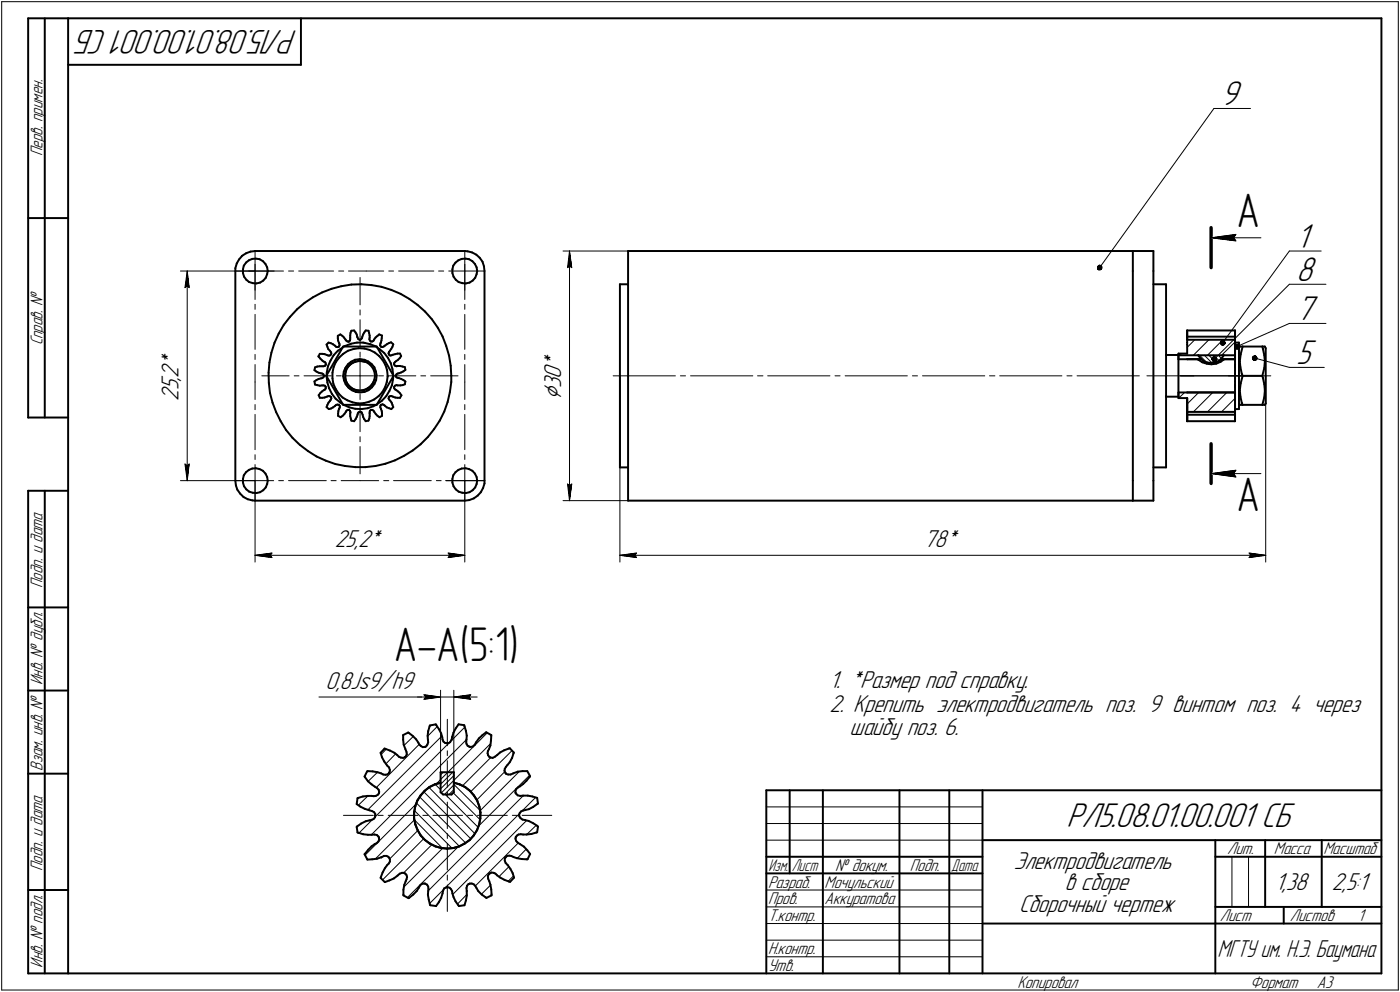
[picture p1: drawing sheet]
<svg xmlns="http://www.w3.org/2000/svg" width="421mm" height="298mm" viewBox="0 0 421 298" stroke-linecap="round" stroke-linejoin="round" font-family="sans-serif">
<defs><g id="words">
<g font-size="14.6">
<text x="371.9" y="68.4">А</text>
<text x="371.9" y="153.5">А</text>
<text x="118.4" y="198.5">А-А(5:1)</text>
</g>
<g font-size="10.9">
<text x="89.5" y="9" transform="rotate(-180 89.5 9)">РЛ5.08.01.00.001 СБ</text>
<text x="367.1" y="31.6">9</text>
<text x="389.8" y="74.4">1</text>
<text x="389.8" y="84.4">8</text>
<text x="389.8" y="96.2">7</text>
<text x="389.8" y="109.4">5</text>
<text x="320.8" y="248.5">РЛ5.08.01.00.001 СБ</text>
</g>
<text font-size="8.5" x="168.7" y="120.1" transform="rotate(-90 168.7 120.1)">⌀</text>
<g font-size="7.8">
<text x="53.7" y="113.5" transform="rotate(-90 53.7 113.5)">2</text>
<text x="53.7" y="110.3" transform="rotate(-90 53.7 110.3)">*</text>
<text x="168.7" y="113.9" transform="rotate(-90 168.7 113.9)">0</text>
<text x="168.7" y="110.7" transform="rotate(-90 168.7 110.7)">*</text>
<text x="53.7" y="117.3" transform="rotate(-90 53.7 117.3)">5</text>
<text x="53.7" y="114.6" transform="rotate(-90 53.7 114.6)">,</text>
<text x="168.7" y="116.7" transform="rotate(-90 168.7 116.7)">3</text>
<text x="53.7" y="120.5" transform="rotate(-90 53.7 120.5)">2</text>
<text x="100.7" y="164.3">25,2*</text>
<text x="277.9" y="164.3">78*</text>
<text x="97.9" y="206.9">0,8Js9/h9</text>
<text x="249.5" y="206.7">1. *Размер под справку.</text>
<text x="249.5" y="213.8">2. Крепить электродвигатель поз. 9 винтом поз. 4 через</text>
<text x="255.5" y="221">шайбу поз. 6.</text>
<text x="304.9" y="261.1">Электродвигатель</text>
<text x="320.2" y="267.5">в сборе</text>
<text x="383.5" y="267.5">1,38</text>
<text x="400.5" y="267.5">2,5:1</text>
<text x="306.5" y="274">Сборочный чертеж</text>
</g>
<text font-size="7.7" x="366.1" y="287.7">МГТУ им. Н.Э. Баумана</text>
<g font-size="5.4">
<text x="12.8" y="46.9" transform="rotate(-90 12.8 46.9)">Перв. примен.</text>
<text x="12.8" y="103.8" transform="rotate(-90 12.8 103.8)">Справ. №</text>
<text x="12.8" y="176.7" transform="rotate(-90 12.8 176.7)">Подп. и дата</text>
<text x="12.8" y="205.8" transform="rotate(-90 12.8 205.8)">Инв. № дубл.</text>
<text x="12.8" y="231.6" transform="rotate(-90 12.8 231.6)">Взам. инв. №</text>
<text x="369.1" y="256.8">Лит.</text>
<text x="383.1" y="256.8">Масса</text>
<text x="398" y="256.8">Масштаб</text>
<text x="12.8" y="261.7" transform="rotate(-90 12.8 261.7)">Подп. и дата</text>
<text x="251.2" y="261.8">№ докум.</text>
<text x="273.6" y="261.8">Подп.</text>
<text x="231" y="266.8">Разраб.</text>
<text x="248" y="266.8">Мочульский</text>
<text x="231" y="271.8">Пров.</text>
<text x="248" y="271.8">Аккуратова</text>
<text x="231" y="276.8">Т.контр.</text>
<text x="366.9" y="276.8">Лист</text>
<text x="387.9" y="276.8">Листов</text>
<text x="408.4" y="276.8">1</text>
<text x="231" y="286.8">Н.контр.</text>
<text x="12.8" y="290.8" transform="rotate(-90 12.8 290.8)">Инв. № подл.</text>
<text x="231" y="291.8">Утв.</text>
<text x="306" y="296.8">Копировал</text>
<text x="376" y="296.8">Формат</text>
<text x="396" y="296.8">A3</text>
</g>
<g font-size="5.3">
<text x="231.1" y="261.8">Изм.</text>
<text x="238.1" y="261.8">Лист</text>
<text x="286.1" y="261.8">Дата</text>
</g>
</g></defs>
<g fill="none" stroke="#000" stroke-width=".59">
<path d="M8.5 5.5v120zM8.5 5.5h12zM13.5 5.5v120zM20.5 5.5v287zM20.5 5.5h395zM20.5 19.5h70zM90.5 5.5v14zM415.5 5.5v287zM8.5 65.5h12zM71.2 79.2l-.4 1.4zM71.9 78l-.7 1.2zM72.8 76.9l1.2-.8z"/>
<path d="M72.8 76.9l-.9 1.1zM73.3 79.8l-.2 1.1zM74 76.1l1.4-.5zM74 78.9l.8-.7zM74 78.9l-.7 .9zM74.8 78.2l1.1-.4zM75.4 75.6l1.3-.2zM75.9 77.8l1.1-.1zM76.7 75.4h63.1zM77 77.7l1.1 .2zM78.1 77.9l1 .6zM79.1 78.5l.7 .8z"/>
<path d="M79.8 79.3l.5 1zM136.3 79.8l-.2 1.1zM137 78.9l.8-.7zM137 78.9l-.7 .9zM137.8 78.2l1.1-.4zM138.9 77.8l1.1-.1zM139.8 75.4l.8 .1zM140 77.7l1.1 .2zM140.6 75.5l1.4 .4zM141.1 77.9l1 .6zM142 75.9l1.3 .6zM142.1 78.5l.7 .8z"/>
<path d="M142.8 79.3l.5 1zM143.3 76.5l1 1zM144.3 77.5l.8 1.2zM145.1 78.7l.4 1.3zM188.9 75.4v75.1zM188.9 75.4h151.8zM340.7 75.4v6zM340.7 75.4h6.2zM346.9 75.4v6zM70.8 80.6v.8zM70.8 81.4v63zM73.1 80.9v1.1z"/>
<path d="M73.1 82l.3 1.1zM73.4 83.1l.7 1zM74.1 84.1l.8 .7zM74.9 84.8l1.1 .3zM76 85.1l1.1 .1zM77.1 85.2l1.1-.3zM78.2 84.9l1-.6zM79.9 83.5l-.7 .8zM80.3 80.3l.2 1.1zM80.3 82.4l-.4 1.1zM80.5 81.4l-.2 1zM85.3 97.6l-1.5 2.6z"/>
<path d="M87.2 95.2l-1.9 2.4zM89.3 93l2.3-2zM89.3 93l-2.1 2.2zM91.6 91l2.5-1.7zM94.1 89.3l2.8-1.4zM96.9 87.9l2.8-1.1zM99.7 86.8l2.9-.8zM102.6 86l3.1-.5zM105.7 99.4l.8-.1zM105.7 99.4l-.3 .7zM105.7 85.5l3-.1zM106.5 99.3l.4 .6z"/>
<path d="M106.9 99.9l.4 .6zM108.7 85.4l3.1 .3zM109.6 99.9l-.4 .6zM110 99.3l.8 .1zM110 99.3l-.4 .6zM110.8 99.4l.2 .7zM111.8 85.7l2.9 .5zM114.7 86.2l3 .9zM117.7 87.1l2.8 1.2zM120.5 88.3l2.6 1.5zM123.1 89.8l2.5 1.8zM125.6 91.6l2.2 2z"/>
<path d="M127.8 93.6l2.1 2.3zM129.9 95.9l1.8 2.6zM131.7 98.5l1.4 2.6zM136.1 80.9v1.1zM136.1 82l.3 1.1zM136.4 83.1l.7 1zM137.1 84.1l.8 .7zM137.9 84.8l1.1 .3zM139 85.1l1.1 .1zM140.1 85.2l1.1-.3zM141.2 84.9l1-.6zM142.9 83.5l-.7 .8z"/>
<path d="M143.3 80.3l.2 1.1zM143.3 82.4l-.4 1.1zM143.5 81.4l-.2 1zM145.5 80l.2 1.4zM145.7 81.4v63zM186.4 85.4v27.5zM186.4 85.4h2.5zM340.7 81.4v31.5zM346.9 85.4h3.8zM346.9 81.4v63zM350.7 85.4v55.1zM357 99.4h.1"/>
<path d="M357 99.4v1.1zM357 99.3v1.9zM357 99.3h14.4zM371.4 99.4h.1M371.4 99.4v1.1zM371.4 99.3v1.9zM80.8 112l.1 3.1zM80.9 115.1l.3 3zM81 109l-.2 3zM81.2 118.1l.8 2.9zM81.6 106l-.6 3zM82.5 103l-.9 3z"/>
<path d="M83.8 100.2l-1.3 2.8zM94.6 114.6l.1 1zM94.6 111.3l.6 .4zM94.6 114.6l.6-.4zM94.7 110.4l-.1 .9zM94.7 110.4l.7-.2zM94.7 115.6l.7 .1zM95.2 111.7l.6 .3zM95.2 114.2l.6-.3zM95.4 110.2l.8-.1zM95.4 115.7l.8 .2zM95.8 107.1l.1 .2z"/>
<path d="M95.8 118.8l.4 .7zM95.8 112l.7 .2zM95.8 113.9l.7-.2zM95.9 107.3l.5 .5zM96.2 106.3l-.4 .8zM96.2 110.1h.7zM96.2 115.9l.7-.1zM96.2 119.5h.7zM96.2 106.3h.7zM96.3 118.2l-.5 .6zM96.4 107.8l.5 .5zM96.5 112.2l.4 .1z"/>
<path d="M96.5 113.7l.4-.1zM96.8 117.7l.6-.4zM96.8 117.7l-.5 .5zM96.9 108.3l.4 .3zM96.9 110.1h.4zM96.9 115.8h.4zM96.9 112.3l.4 .2zM96.9 113.6l.4-.2zM96.9 119.5h.7zM96.9 106.3l.7 .1zM97.3 108.6l.4 .2zM97.3 110.1l.4-.1z"/>
<path d="M97.3 112.5l.2 .4zM97.3 115.8l.4 .1zM97.4 117.3l.3-.2zM97.5 112.9l-.2 .5zM97.6 119.5l.7-.3zM97.6 106.4l.7 .3zM97.7 108.8l.3 .3zM97.7 115.9l.3 .3zM98 109.1v.5zM98 109.6h.1M98 109.6l-.3 .4zM98 116.2h.1"/>
<path d="M98 116.3v.5zM98 116.8l-.3 .3zM98.1 112.9l5.1 8.8zM98.2 113.1l.3 1.9zM98.2 103.5l.6-.5zM98.2 103.5l.3 .7zM98.3 111.8l-.1 1zM98.3 119.2l.4-.2zM98.3 106.7l.4 .1zM98.5 115l.5 1.7zM98.5 104.2l.2 .7zM98.6 110.1l-.3 1.7z"/>
<path d="M98.7 119h.4zM98.7 104.9l.5 .5zM98.7 106.8h.4zM98.8 103l.7 .1zM99 116.7l.8 1.7zM99.1 119l.4 .3zM99.1 106.8l.4-.2zM99.2 105.4l.3 .3zM99.4 108.4l-.8 1.7zM99.5 119.3h.1M99.5 105.7l.2 .5zM99.5 103.1l.7 .4z"/>
<path d="M99.6 119.3l.1 .4zM99.7 106.2l-.2 .4zM99.7 119.7l-.2 .4zM99.8 118.4l1.1 1.4zM100 112v1.7zM100 113.7l.2 1.6zM100.2 103.5l.6 .4zM100.2 115.3l.7 1.5zM100.3 106.8l-.9 1.6zM100.3 110.3l-.3 1.7zM100.8 103.9l.3 .3zM100.9 119.8l1.5 1.2z"/>
<path d="M100.9 116.8l1 1.5zM101 108.8l-.7 1.5zM101.1 104.2l.3 .1zM101.4 104.3l.5-.1zM101.6 105.4l1.5-1zM101.6 105.4l-1.3 1.4zM101.6 100.9l.8-.4zM101.6 100.9v.7zM101.6 101.6l.1 .8zM101.7 102.4l.2 .6zM101.9 118.3l1.1 1.2zM101.9 104.1h.1"/>
<path d="M101.9 103l.2 .4zM102 107.4l1.2-1.1zM102 107.4l-1 1.4zM102.1 103.4v.4zM102.1 103.8l-.2 .3zM102.4 100.5l.6 .4zM103 100.9l.5 .5zM103 119.5l1.5 .8zM103.2 104.1l-5.1 8.8zM103.2 106.3l1.4-.9zM103.2 104.1h10.1zM103.2 113l.3 1.3z"/>
<path d="M103.4 104.1l.4-.1zM103.4 111.8l-.2 1.2zM103.5 101.4l.4 .6zM103.5 114.3l.5 1.2zM103.8 104l1.8-.7zM103.8 112.4v1.2zM103.8 113.6l.3 1.2zM103.9 102l.2 .4zM103.9 110.6l-.5 1.2zM104 115.5l.8 1zM104.1 111.2l-.3 1.2zM104.1 102.4l.4 .2z"/>
<path d="M104.1 114.8l.7 1zM104.5 102.6l.4 .1zM104.6 105.4l1.7-.5zM104.6 109.5l-.7 1.1zM104.6 109.5l1-.8zM104.7 110.2l.9-.9zM104.7 110.2l-.6 1zM104.8 115.8l.9 .9zM104.8 116.5l1 .8zM104.9 102.6l.3-.2zM104.9 102.6h.1M105.3 101.5v.4z"/>
<path d="M105.3 101.9l-.1 .5zM105.3 100.8v.7zM105.4 100.1l-.1 .7zM105.6 103.3l1.8-.3zM105.6 109.3l1.1-.6zM105.6 108.7l1.2-.6zM105.7 116.7l1.1 .5zM105.8 117.3l1.2 .5zM106.3 104.9l1.6-.3zM106.7 108.7l1.2-.2zM106.8 108.1l1.3-.2zM106.8 117.2l1.2 .2z"/>
<path d="M107 117.8l1.3 .1zM107.3 100.5l.1 .7zM107.4 103h1.8zM107.4 101.3l.2 .3zM107.4 101.3h.1M107.6 101.6l.2 .3zM107.8 101.9l.4 .2zM107.9 108.5h1.2zM107.9 104.6l1.7 .1zM108 117.4l1.3-.1zM108.1 107.9h.2zM108.3 102.1h.1"/>
<path d="M108.3 102.1l.3-.2zM108.3 107.9l1.3 .2zM108.3 117.9l1.3-.1zM108.9 101.6l-.3 .3zM109 101.2l-.1 .4zM109.1 108.5l1.2 .4zM109.2 103h.4zM109.2 100.5l-.2 .7zM109.3 117.3l1.1-.5zM109.6 104.7l1.6 .5zM109.6 108.1l1.1 .5zM109.6 103l1.8 .5z"/>
<path d="M109.6 117.8l1.2-.5zM110.3 108.9l1 .7zM110.4 116.8l1-.6zM110.7 108.6l1.1 .8zM110.8 117.3l1-.9zM111 100.1l.2 .7zM111.1 101.9l.2 .5zM111.2 100.8v.7zM111.2 101.5l-.1 .4zM111.2 105.2l1.5 .7zM111.3 102.4l.2 .2zM111.3 109.6l.8 1z"/>
<path d="M111.4 103.5l1.7 .6zM111.6 102.6h.1M111.6 102.6h.4zM111.8 109.4l.8 1zM112 102.6l.4-.2zM112.1 110.6l.5 1.1zM112.2 115.1l-.8 1.1zM112.5 102l-.1 .4zM112.6 111.7l.2 1.2zM112.6 114l-.4 1.1zM112.6 110.4l.4 1.2zM112.6 115.4l-.8 1z"/>
<path d="M112.7 105.9l1.3 1zM112.8 112.9l-.2 1.1zM112.9 101.4l.6-.5zM112.9 101.4l-.4 .6zM113 111.6l.3 1.3zM113.1 114.2l-.5 1.2zM113.3 104.1l5.1 8.8zM113.3 112.9l-.2 1.3zM113.4 104.4l.7 .5zM113.5 100.9l.5-.4zM114 106.9l1.1 1.3zM114 100.5l.9 .3z"/>
<path d="M114.1 104.9l1.5 1.2zM114.3 103.8l.3 .3zM114.4 103.4l-.1 .4zM114.5 103l-.1 .4zM114.5 103h.1M114.6 104.2h.1M114.6 104.2l.4 .1zM114.7 102.3l-.1 .7zM114.8 101.6l-.1 .7zM114.9 100.8l-.1 .8zM115 104.3l.4-.2zM115 117.9l-1.1 1.1z"/>
<path d="M115.1 108.2l.8 1.4zM115.4 104.1l.3-.2zM115.6 106.1l1.1 1.4zM115.7 103.9l.6-.4zM115.8 116.3l-.8 1.6zM115.9 109.6l.5 1.7zM116.2 119l-1.3 1.4zM116.3 103.5l.6-.4zM116.3 114.8l-.5 1.5zM116.4 111.3l.2 1.6zM116.6 113.1l-.3 1.7zM116.6 112.9v.2z"/>
<path d="M116.7 107.5l.8 1.6zM116.8 106.2l.2 .3zM116.8 119.7l.2 .4zM116.9 103.1l.7-.2zM117 106.6l.3 .2zM117 119.3h.1M117 119.2l.3-.2zM117 105.7l-.2 .5zM117 119.3l-.2 .4zM117 106.6h.1M117.1 117.5l-.9 1.5zM117.3 105.4l-.3 .3z"/>
<path d="M117.3 106.8h.5zM117.3 119h.5zM117.5 109.1l.5 1.8zM117.6 102.9l.7 .6zM117.7 104.8l-.4 .6zM117.8 106.8l.4-.2zM117.8 119l.4 .2zM117.9 115.8l-.8 1.7zM118 110.9l.3 1.9zM118 104.2l-.3 .6zM118.2 114l-.3 1.8zM118.2 106.6l.7-.2z"/>
<path d="M118.2 119.2l.7 .3zM118.3 113.1l-.1 .9zM118.3 103.5l-.3 .7zM118.4 112.9l-5.1 8.8zM118.5 109.6l.3 .3zM118.5 109.1v.5zM118.5 116.7l.3 .3zM118.5 116.2v.5zM118.8 109.9l.4 .2zM118.8 115.9l-.3 .3zM118.8 115.9l.4-.2zM118.8 108.8l-.3 .3z"/>
<path d="M118.8 108.8l.3-.3zM118.8 117l.4 .3zM118.9 106.4l.6-.1zM118.9 119.5h.6zM119 112.9h.1M119 112.9l.2 .5zM119.1 108.5l.6-.4zM119.2 112.5l-.2 .4zM119.2 112.5l.3-.2zM119.2 117.3l.6 .4zM119.2 110.1l.4-.1zM119.2 115.7l.4 .1z"/>
<path d="M119.2 113.4l.3 .1zM119.5 112.3l.5-.1zM119.5 106.3h.8zM119.5 119.5h.8zM119.5 113.5l.5 .1zM119.6 110h.7zM119.6 115.8h.8zM119.8 117.7l.5 .5zM120 112.2l.6-.3zM120 113.6l.6 .3zM120.2 107.6l-.5 .5zM120.3 106.3l.3 .7z"/>
<path d="M120.3 118.2l.4 .6zM120.3 110l.8 .2zM120.4 115.8l.7-.1zM120.6 111.9l.7-.3zM120.6 113.9l.7 .3zM120.6 107l-.4 .6zM120.7 118.8l-.4 .7zM121.1 110.2l.7 .1zM121.1 115.7l.7-.2zM121.3 111.6l.6-.4zM121.3 114.2l.6 .4zM121.8 110.3l.1 .9z"/>
<path d="M121.9 114.6l-.1 .9zM133.1 101.1l1.1 2.9zM134.2 104l.8 2.8zM135 106.8l.6 3.1zM135.3 117.9l-.7 2.9zM135.6 109.9l.1 3zM135.7 114.8l-.4 3.1zM135.7 112.9v1.9zM186.4 112.9v27.6zM340.7 112.9v31.5zM350.7 119.2h3.7zM350.7 106.7h3.7z"/>
<path d="M354.4 106.7v12.5zM354.4 117.9h2.6zM354.4 107.9h2.6zM354.4 106.7v1.2zM354.4 119.6h2.6zM354.4 117.9v1.7zM354.4 106.3v.4zM354.4 106.3h2.6zM354.4 106.8h5.9zM357 103v.5zM357 100.5v.4zM357 100.9v2.1z"/>
<path d="M357 103.5v2.8zM357 102.1h14.4zM357 117.9h14.4zM357 119.6v4.2zM357 101.2v.9zM357 101.2h14.4zM357 107.9h4.3zM357 119.6v7zM360.2 107.9l.2 .2zM360.3 106.8l.8 1zM360.3 106.8h7.7zM360.4 108.1l1.2 .8z"/>
<path d="M361.1 107.8l.9 .7zM361.6 108.9l1.4 .4zM362 108.5l1.1 .5zM363 109.3l1.3 .2zM363.1 109l1.2 .1zM364.3 109.1l1.3-.2zM364.3 109.5l1.5-.2zM365.6 108.9l1.1-.5zM365.8 109.3l1.3-.6zM366.7 108.4l.8-.9zM367.1 108.7l1.1-.8zM367.2 107.9h4.2z"/>
<path d="M368 106.8l-.5 .7zM368 106.8h3.4zM371.4 103h1.2zM371.4 106.3v.8zM371.4 114.6v1zM371.4 100.5v.4zM371.4 118.8v.7zM371.4 110.4v.9zM371.4 103v.5zM371.4 108.6v1zM371.4 109.6h.1M371.4 107.1v1.5z"/>
<path d="M371.4 110v.4zM371.4 109.6v.4zM371.4 117.3v1.5zM371.4 115.6v.3zM371.4 112.2v.7zM371.4 116.2h.1M371.4 116.3v1zM371.4 100.9v2.1zM371.4 112.9v.8zM371.4 103.5v1.9zM371.4 111.3v.9zM371.4 105.4v.9z"/>
<path d="M371.4 113.7v.9zM371.4 119.5v1zM371.4 115.9v.3zM371.4 117.9v5.9zM371.4 102.1v5.8zM371.4 101.2v.9zM372.6 103v19.9zM372.9 117.3l.1 1.8zM372.9 104.1l-.3 .5zM372.9 104.1h.8zM372.9 108.5l.1 1.8zM373 119.1l.5 2z"/>
<path d="M373 110.3l.5 2.1zM373.1 115.2l-.2 2.1zM373.1 106.5l-.2 2zM373.5 112.4l.2 .5zM373.7 112.9h5.9zM373.7 104.1h5.9zM373.7 112.9l-.6 2.3zM373.7 104.1l-.6 2.4zM379.6 104.1l.2 .7zM379.6 104.1h.8zM379.6 112.9l.2 .6zM379.8 104.8l.4 2z"/>
<path d="M379.8 113.5l.4 2zM380.2 110.6l-.6 2.3zM380.2 106.8l.2 1.7zM380.2 119.4l-.6 2.3zM380.2 115.5l.2 1.8zM380.4 104.1l.3 .5zM380.4 108.5l-.2 2.1zM380.4 117.3l-.2 2.1zM380.7 104.6v16.6zM8.5 125.5h12zM82 121l1.1 2.9zM83.1 123.9l1.3 2.7z"/>
<path d="M84.4 126.6l1.6 2.6zM86 129.2l2 2.4zM88 131.6l2.2 2.1zM90.2 133.7l2.4 1.9zM92.6 135.6l2.6 1.6zM95.2 137.2l2.8 1.2zM98 138.4l2.8 1zM98.2 122.3l.7 .6zM98.5 121.7l-.3 .6zM98.8 121l-.3 .7zM98.9 122.9l.7-.1zM99.2 120.5l-.4 .5z"/>
<path d="M99.2 120.4h.1M99.5 120.1l-.3 .3zM99.6 122.8l.6-.4zM100.2 122.4l.6-.4zM100.8 139.4l3 .6zM101.1 121.7l-.3 .3zM101.1 121.7l.4-.1zM101.5 121.6l.4 .1zM101.7 125l.7 .4zM101.7 124.3v.7zM101.8 123.5l-.1 .8zM101.9 121.7h.1"/>
<path d="M101.9 121.7l.3 .3zM102 122.9h.1M101.9 122.9l-.1 .6zM102.2 122v.4zM102.2 122.4l-.2 .5zM102.4 121l.7 .5zM102.4 125.4l.6-.4zM103 125l.5-.5zM103.2 121.7h10.1zM103.4 121.7l1.7 .7zM104 123.9l-.5 .6zM104.1 123.5l-.1 .4z"/>
<path d="M104.1 123.5l.4-.3zM104.5 123.2h.4zM104.5 120.3l1.5 .6zM104.9 123.2h.1M105 123.2l.2 .2zM105.1 122.4l1.7 .5zM105.2 123.4l.2 .5zM105.3 124.3v.8zM105.3 125.1l.2 .6zM105.4 123.9l-.1 .4zM105.5 125.7l.2 .7zM105.7 126.4l.8 .2z"/>
<path d="M106 120.9l1.7 .3zM106.8 122.9h1.9zM106.9 126l-.4 .6zM107.3 125.3l-.4 .7zM107.5 124.6l-.2 .7zM107.6 124.2l-.1 .4zM107.7 121.2h1.7zM107.9 123.9l-.3 .3zM107.9 123.9l.3-.1zM108.2 123.8h.1M108.3 123.7l.4 .2zM108.7 122.9l1.9-.2z"/>
<path d="M108.7 123.9l.2 .3zM108.9 124.2l.2 .4zM109.1 124.6l.1 .7zM109.2 125.3l.4 .7zM109.4 121.2l1.6-.5zM109.6 126l.4 .6zM110 126.6l.8-.2zM110.6 122.7l1.7-.6zM111 120.7l1.5-.6zM111.1 125.7l-.3 .7zM111.2 123.9v.4zM111.2 125.1l-.1 .6z"/>
<path d="M111.2 124.3v.8zM111.3 123.4l-.1 .5zM111.3 123.4l.3-.2zM111.6 123.2h.1M111.7 123.2h.3zM112 123.2l.4 .2zM112.3 122.1l.8-.4zM112.4 123.4l.2 .5zM112.5 120.1l1.4-1.1zM112.6 123.9l.4 .6zM113 124.5l.5 .5zM113.4 121.5l1.5-1.1z"/>
<path d="M113.5 125l.6 .4zM114.1 125.4l.8-.4zM114.4 122.4l.2 .5zM114.4 122v.4zM114.6 121.7l-.2 .3zM114.6 121.7h.1M114.6 122.9l.2 .6zM114.6 121.7l.5-.2zM114.8 123.5l.1 .7zM114.9 124.2v.8zM115.1 121.5l.3 .2zM115.4 121.7l.3 .2z"/>
<path d="M115.7 121.9l.6 .5zM115.9 139.4l2.9-1.1zM116.3 122.4l.7 .3zM117 120.1l.3 .3zM117 122.7l.7 .2zM117.3 120.4l.5 .6zM117.7 122.9l.6-.6zM117.8 121l.2 .7zM118 121.7l.3 .6zM118.8 138.3l2.7-1.3zM121.5 137l2.6-1.6zM124.1 135.4l2.4-1.9z"/>
<path d="M128.7 131.3l-2.2 2.2zM130.6 128.9l-1.9 2.4zM132.2 126.4l-1.6 2.5zM133.6 123.7l-1.4 2.7zM134.6 120.8l-1 2.9zM357 126.4v.2zM357 125v.4zM357 122.3v.6zM357 125.4v1zM357 120.5v1.8zM357 122.9v2.1zM357 123.8h14.4z"/>
<path d="M357 126.6h14.4zM357 124.6h14.4zM357 124.6v2zM357 123.8v.8zM371.4 122.9h1.2zM371.4 126.4v.2zM371.4 125v.4zM371.4 122.3v.6zM371.4 120.5v1.8zM371.4 125.4v1zM371.4 122.9v2.1zM371.4 123.8v.8z"/>
<path d="M371.4 124.6v2zM372.6 121.2l.3 .5zM372.9 121.7h.8zM373.5 121.1l.2 .6zM373.7 121.7h5.9zM379.6 121.7h.8zM380.7 121.2l-.3 .5zM8.5 147.5v145zM8.5 147.5h12zM13.5 147.5v145zM70.8 144.4l.2 1.5zM71 145.9l.4 1.3z"/>
<path d="M71.4 147.2l.8 1.1zM72.2 148.3l1 1.1zM73.1 143.9v1.1zM73.1 145l.3 1.1zM73.2 149.4l1.3 .6zM73.3 142.8l-.2 1.1zM73.4 146.1l.7 1zM74 141.9l.8-.7zM74 141.9l-.7 .9zM74.1 147.1l.8 .6zM74.5 150l1.4 .4zM74.8 141.2l1.1-.4z"/>
<path d="M74.9 147.7l1.1 .4zM75.9 150.4l.8 .1zM75.9 140.8l1.1-.1zM76 148.1l1.1 .1zM76.7 150.5h63.1zM77 140.7l1.1 .3zM77.1 148.2l1.1-.3zM78.1 141l1 .5zM78.2 147.9l1-.6zM79.1 141.5l.7 .8zM79.8 142.3l.5 1zM79.9 146.5l-.7 .8z"/>
<path d="M80.3 143.3l.2 1.1zM80.3 145.5l-.4 1zM80.5 144.4l-.2 1.1zM103.8 140l3 .4zM106.8 140.4h3.1zM109.9 140.4l3-.4zM112.9 140l3-.6zM136.1 143.9v1.1zM136.1 145l.3 1.1zM136.3 142.8l-.2 1.1zM136.4 146.1l.7 1zM137 141.9l.8-.7z"/>
<path d="M137 141.9l-.7 .9zM137.1 147.1l.8 .6zM137.8 141.2l1.1-.4zM137.9 147.7l1.1 .4zM138.9 140.8l1.1-.1zM139 148.1l1.1 .1zM139.8 150.5l1.3-.2zM140 140.7l1.1 .3zM140.1 148.2l1.1-.3zM141.1 141l1 .5zM141.1 150.3l1.4-.5zM141.2 147.9l1-.6z"/>
<path d="M142.1 141.5l.7 .8zM142.5 149.8l1.2-.9zM142.8 142.3l.5 1zM142.9 146.5l-.7 .8zM143.3 143.3l.2 1.1zM143.3 145.5l-.4 1zM143.5 144.4l-.2 1.1zM144.6 147.9l-.9 1zM145.3 146.6l-.7 1.3zM145.7 145.3l-.4 1.3zM145.7 144.4v.9zM186.4 140.5h2.5z"/>
<path d="M188.9 150.5h151.8zM340.7 144.4v6.1zM340.7 150.5h6.2zM346.9 140.5h3.8zM346.9 144.4v6.1zM8.5 182.5h12zM8.5 207.5h12zM128.8 219.7l-.2 1.4zM129.2 218.3l-.4 1.4zM129.3 218l1.8-.3zM129.3 218l-.1 .3zM131.1 217.7l.1 .2z"/>
<path d="M131.2 217.9l.8 1.2zM132 219.1l.7 1.3zM137.1 218.9l-.7 1.2zM137.9 217.7l-.8 1.2zM137.9 217.7l1.7 .2zM139.6 217.9l.1 .4zM139.7 218.3l.4 1.3zM140.1 219.6l.3 1.5zM8.5 232.5h12zM107.5 239.9l.3-.1zM107.5 239.9l-.2 1.7zM107.8 239.8l1.3-.4z"/>
<path d="M109.1 239.4l1.5-.2zM109.6 233.3l.2 .3zM109.8 233.6l.9 1.2zM110.4 231.8l.3-.1zM110.4 231.8l-.8 1.5zM110.6 239.2h1.2zM110.7 231.7l1.4 .1zM110.7 234.8l1.1 .9zM111.8 235.7l.9 .7zM111.8 239.2l.6 .1zM112.1 231.8l1.4 .3zM112.4 239.3l.6-.1z"/>
<path d="M112.7 236.4l.7 .4zM113 239.2l.6-.4zM113.4 236.8l.5 .5zM113.5 232.1l1.1 .3zM113.9 237.3l.1 .7zM114 238.4l-.4 .4zM114 238.3v.1zM114 238v.3zM114.5 226.2l.4 1.4zM114.6 232.4l.6 .3zM114.9 227.6l.7 1.3zM115.2 232.7l.7 .1z"/>
<path d="M115.6 228.9l.8 1.1zM115.7 225l-1.2 1.2zM115.7 225h.2zM115.9 232.8l.6-.1zM115.9 225l1.4 .6zM116.4 230l.6 .6zM116.5 232.7l.5-.4zM117 232.2h.1M117 230.6l.3 .8zM117.2 232l-.2 .2zM117.3 231.4l-.1 .6zM117.3 225.6l1.3 .6z"/>
<path d="M118.6 226.2l.9 .7zM119.5 226.9l.5 .5zM120 227.4l.6 .3zM120.6 227.7l.6 .1zM121.2 220.9l1.6-.8zM121.2 220.9v1.4zM121.2 222.3l.2 1.5zM121.2 227.8l.6-.2zM121.4 223.8l.5 1.3zM121.8 227.5h.1M121.9 225.1l.4 .9zM122.1 227.2l-.3 .3z"/>
<path d="M122.3 226v.7zM122.3 226.7l-.2 .5zM122.8 220.1l.2 .2zM123 220.3l1.1 .8zM124.1 221.1l1 1.1zM125.1 222.2l.7 1zM125.8 223.2l.4 .6zM126.2 223.8l.4 .4zM126.5 239.1l-1 1.5zM126.5 239l-.9 1.5zM126.6 224.2l.6 .3zM127.2 224.5h.6z"/>
<path d="M127.7 237.7l1.4-1.1zM127.7 237.7l-1.2 1.4zM127.8 224.5h.1M127.8 237.7l-1.3 1.3zM127.8 237.7l1.4-1.2zM127.8 224.5l.4-.2zM128.5 223.8l-.3 .5zM128.6 221.1l.1 1.1zM128.7 222.2l.1 .9zM128.8 223.1l-.3 .7zM129.1 236.6l1.6-.9zM129.2 236.5l1.7-.8z"/>
<path d="M130.7 235.7l1.8-.5zM130.9 235.7l1.6-.5zM132.5 232.1v6zM132.5 238.1l.8 .7zM132.5 232.1h4zM132.7 220.4l.3 1.2zM133 221.6l.1 .6zM133.1 222.2l.2 .6zM133.3 238.8h2.5zM133.3 222.8l.6 .5zM133.9 223.3l.6 .1zM134.5 223.4h.1"/>
<path d="M134.5 223.4h.4zM134.9 223.4l.5-.4zM135.8 222.3l-.4 .7zM135.8 238.8l.7-.7zM136 221.5h.1M136 221.6l-.2 .7zM136.4 220.1l-.4 1.4zM136.5 235.2l1.7 .5zM136.5 235.2l1.8 .5zM136.5 232.1v6zM138.2 235.7l1.6 .8zM138.3 235.7l1.7 .9z"/>
<path d="M139.8 236.5l1.5 1.2zM140 236.6l1.4 1.1zM140.2 222.9l.1 .6zM140.3 223.5l.3 .6zM140.3 222.2l-.1 .7zM140.4 221.1l-.1 1.1zM140.6 224.1l.5 .3zM141.2 224.5h.1M141.2 224.5h.4zM141.3 237.7l1.2 1.3zM141.4 237.7l1.2 1.4zM141.6 224.5l.6-.1z"/>
<path d="M142.2 224.4l.5-.5zM142.5 239l1 1.5zM142.6 239.1l.9 1.5zM143.2 223.1l-.5 .8zM144 221.9l1-.9zM144 221.9l-.8 1.2zM145 221l1.2-1zM146.2 220l1.5 .9zM146.6 226.4l.2 .6zM146.7 225.7l-.1 .7zM146.8 227l.4 .4zM147.1 225.1l-.4 .6z"/>
<path d="M147.2 227.5h.1M147.2 227.5l.4 .2zM147.5 224l-.4 1.1zM147.6 227.7l.6 .1zM147.7 222.6l-.2 1.4zM147.7 221.1v1.5zM147.7 220.9v.2zM148.2 227.8l.6-.4zM148.8 227.4l.7-.5zM149.5 226.9l.9-.8zM150.4 226.1l1.2-.6zM151.6 225.5l1.4-.5z"/>
<path d="M151.7 231.6l.3 .6zM151.8 231.1l-.1 .5zM152.1 232.3h.1M152.1 232.3l.1 .3zM152.1 230.5l-.3 .6zM152.2 232.6l.6 .1zM152.6 230l-.5 .5zM152.8 232.7h.8zM153 225l.3-.1zM153.3 224.9l1.2 1.2zM153.3 229l-.7 1zM153.6 232.7l.7-.3z"/>
<path d="M154 227.8l-.7 1.2zM154.3 232.4l1.4-.5zM154.4 226.4l-.4 1.4zM154.5 226.1l-.1 .3zM155 237.7v.6zM155.1 238.3h.1M155.1 238.3l.2 .3zM155.3 237.1l-.3 .6zM155.3 237.1l.5-.5zM155.3 238.6l.4 .4zM155.7 231.9l1.4-.2zM155.7 239l.8 .2z"/>
<path d="M155.8 236.6l.6-.3zM156.4 236.3l.9-.7zM156.5 239.2l.8-.1zM157.1 231.7h1.5zM157.3 239.1h1.4zM157.3 235.6l1-1zM158.6 231.7l.8 1.6zM158.7 239.1l1.4 .3zM159.3 233.5l-1 1.1zM159.4 233.3l-.1 .2zM160.1 239.4l1.4 .4zM161.5 239.8l.3 1.7z"/>
<path d="M230.5 237.5h185zM230.5 237.5v55zM237.5 237.5v25zM247.5 237.5v55zM270.5 237.5v55zM285.5 237.5v55zM295.5 237.5v55zM107.3 241.6l1.1 .8zM107.3 248.5l.2 1.7zM107.4 248.3l1.2-.8zM107.4 248.3l-.1 .2zM107.5 250.2l.4 .1z"/>
<path d="M107.9 250.3l1.3 .4zM108.4 242.4l1.3 .7zM108.6 247.5l1.4-.7zM109.2 250.7l1.5 .2zM109.6 256.7l.2-.2zM109.6 256.7l.9 1.6zM109.7 243.1l1.4 .4zM110 246.8l1.1-.3zM110.5 258.3l1.4-.1zM110.7 250.9h1.1zM110.7 255.4l-.9 1.1zM111.1 246.5l.7-.1z"/>
<path d="M111.1 243.5l.8 .3zM111.8 246.4l.6-.3zM111.8 254.3l.9-.6zM111.8 254.3l-1.1 1.1zM111.8 250.9l.8-.1zM111.9 243.8l.6 .3zM111.9 258.2l1.5-.1zM112.5 244.1l.4 .5zM112.6 250.8l.8 .2zM112.7 253.7l.6-.3zM112.8 245.6l-.4 .5zM112.9 245.1l-.1 .5z"/>
<path d="M112.9 244.9v.2zM112.9 244.6v.3zM113.4 251l.4 .4zM113.4 258.1l1.2-.5zM113.8 252.9l-.5 .5zM113.8 251.4l.2 .2zM114 251.8v.5zM114 251.6v.2zM114 252.3l-.2 .6zM114.6 257.6h.1M114.7 257.6l.8-.4zM115.5 257.2h.7z"/>
<path d="M116.2 257.2l.6 .3zM116.8 257.5l.2 .2zM116.9 259.5l-.5 .5zM117 257.7h.1M117.1 257.8l.2 .5zM117.3 258.3v.6zM117.3 258.9l-.4 .6zM124.5 244.2v1.8zM124.5 246l.5 1.8zM124.5 246l.4 1.7zM124.5 244.1v1.9zM124.9 242.4l-.4 1.8z"/>
<path d="M124.9 247.7l.7 1.7zM124.9 242.2l-.4 1.9zM125 247.8l.6 1.7zM125.5 240.6l-.6 1.8zM125.6 249.4l.9 1.6zM125.6 240.5l-.7 1.7zM125.6 249.5l1 1.6zM126.5 251l1.3 1.4zM126.6 251.1l1.2 1.4zM127.8 252.4l1.4 1.1zM127.8 252.5l1.5 1zM129.2 253.5l1.7 .8z"/>
<path d="M129.3 253.5l1.7 .8zM130.9 254.3l1.8 .5zM131 254.3l1.8 .5zM132.7 254.8l1.8 .2zM132.8 254.8l1.7 .2zM134.5 255l1.8-.2zM134.5 255l1.9-.2zM136.3 254.8l1.8-.5zM136.4 254.8l1.8-.5zM138.1 254.3l1.6-.8zM138.2 254.3l1.6-.8zM139.7 253.5l1.5-1z"/>
<path d="M139.8 253.5l1.5-1.1zM142.4 251.1l-1.2 1.4zM142.5 251l-1.2 1.4zM143.4 249.5l-1 1.6zM143.5 249.4l-1 1.6zM143.5 240.5l.6 1.7zM143.5 240.6l.7 1.8zM144.1 247.7l-.6 1.7zM144.1 242.2l.3 1.9zM144.1 247.8l-.7 1.7zM144.2 242.4l.3 1.8zM144.4 246l-.3 1.7z"/>
<path d="M144.4 244.1v1.9zM144.4 246l-.3 1.8zM144.5 244.2l-.1 1.8zM151.8 258.7l.3 .6zM151.8 258v.7zM152 257.7l-.2 .3zM152 257.7h.1M152.1 259.3l.6 .6zM152.1 257.6l.4-.4zM152.5 257.2l.7-.1zM152.7 259.9l.8 1.2zM153.2 257.1l.6 .1z"/>
<path d="M153.8 257.2l.6 .4zM154.4 257.6l1 .3zM155 252.1l.2 .5zM155.1 251.5v.2zM155.1 251.7l-.1 .4zM155.2 252.6l.4 .6zM155.4 257.9l1.5 .2zM155.4 251.1l-.3 .4zM155.4 251.1l.6-.3zM155.6 253.2l.8 .5zM156 250.8l.6-.1zM156.1 244.9v.1z"/>
<path d="M156.1 245l.1 .4zM156.2 245.4l.3 .5zM156.3 244.3l-.2 .6zM156.4 253.7l1.2 .7zM156.5 245.9l.6 .4zM156.6 250.7l.7 .1zM156.7 243.8l-.4 .5zM156.7 243.8l.6-.2zM156.9 258.1l1.4 .1zM157.1 246.3l.9 .2zM157.3 250.8h1.1zM157.3 243.6l.7-.2z"/>
<path d="M157.6 254.4l1 1.1zM158 243.4l1.1-.2zM158 246.5l1 .2zM158.3 258.2h.4zM158.4 250.8l1.5-.2zM158.6 255.5l.8 1.1zM159 246.7l1.4 .7zM159.1 243.2l1.3-.7zM159.4 256.6l-.7 1.6zM159.9 250.6l1.4-.4zM160.4 242.5l1.1-.9zM160.4 247.4l1.1 .8z"/>
<path d="M161.3 250.2l.2-.1zM161.5 241.6l.3-.1zM161.5 248.2l.3 .2zM161.8 248.4l-.3 1.7zM230.5 257.5h65zM295.5 252.5h120zM365.5 252.5v40zM365.5 257.5h15zM380.5 252.5v20zM380.5 257.5h35zM397.5 252.5v20zM8.5 267.5h12z"/>
<path d="M114.5 263.8l1.2 1.3zM114.6 263.6l-.1 .2zM115.1 262.2l-.5 1.4zM115.7 265.1l1.4-.5zM115.7 260.9l-.6 1.3zM116.4 260l-.7 .9zM117.1 264.6l1.3-.6zM118.4 264l1.1-.9zM119.5 263.1l.7-.5zM120.2 262.6l.7-.3zM120.9 262.3h.6zM121.3 269.1l1.6 .8z"/>
<path d="M121.3 267.4v1.4zM121.3 268.8v.3zM121.5 262.3l.3 .2zM121.6 265.9l-.3 1.5zM121.8 262.5l.1 .1zM121.9 262.6l.4 .4zM122 264.8l-.4 1.1zM122.3 263l.1 .6zM122.3 264.2l-.3 .6zM122.4 263.6l-.1 .6zM122.9 269.9l.2-.2zM123.1 269.7l1.2-.9z"/>
<path d="M124.3 268.8l1-1zM125.9 266.9l-.6 .9zM126.3 266.1l-.4 .8zM126.3 266.1l.6-.5zM126.9 265.6l.6-.1zM127.5 265.5h.3zM127.8 265.5h.1M127.9 265.6l.5 .3zM128.4 265.9l.4 .5zM128.7 268.9l.2 1.4zM128.8 266.4l.1 .7zM128.8 267.8l-.1 1.1z"/>
<path d="M128.9 267.1l-.1 .7zM128.9 270.3l.4 1.5zM129.3 271.8l.1 .2zM129.4 272l1.7 .3zM132 271.1l-.9 1.2zM132.7 269.8l-.7 1.3zM133.1 268.5l-.4 1.3zM133.3 267.6l-.2 .9zM133.6 267l-.3 .6zM133.6 267l.6-.3zM134.2 266.7l.3-.1zM134.5 266.6h.1"/>
<path d="M134.6 266.6l.6 .2zM135.2 266.8l.4 .4zM135.6 267.2l.4 .6zM136 267.8l.1 .7zM136.1 268.5l.3 1.1zM136.4 269.6l.6 1.2zM137 270.8l.8 1.2zM137.8 272l.2 .3zM138 272.3l1.7-.3zM140.1 270.6l-.4 1.4zM140.3 266.9l.1 .8zM140.4 269.2l-.3 1.4z"/>
<path d="M140.4 267.8v1.4zM140.4 267.8h.1M140.5 266.2l-.2 .7zM140.9 265.7l-.4 .5zM140.9 265.7l.3-.1zM141.2 265.6h.1M141.3 265.5h.6zM141.9 265.5l.6 .3zM142.5 265.8l.4 .4zM142.9 266.2l.4 .6zM143.3 266.8l.5 1zM143.8 267.8l1.1 1z"/>
<path d="M144.9 268.8l1.1 .9zM146 269.7l.3 .1zM146.3 269.8l1.5-.7zM146.7 263.3l.1 .8zM146.8 264.1l.4 .7zM147 262.7l-.3 .6zM147 262.7l.2-.2zM147.2 264.8l.3 1.1zM147.2 262.5h.1M147.3 262.5l.5-.3zM147.5 265.9l.2 1.4zM147.7 267.3l.1 1.4z"/>
<path d="M147.8 268.7v.4zM147.8 262.2l.7 .1zM148.5 262.3l.5 .3zM149 262.6l.5 .5zM149.5 263.1l1 .6zM150.5 263.7l1.2 .7zM151.7 264.4l1.4 .5zM153.1 264.9l.3 .1zM153.5 261.1l.7 1.3zM154.2 262.4l.4 1.3zM154.6 263.7l-1.2 1.3zM230.5 262.5h65z"/>
<path d="M295.5 277.5h70zM365.5 277.5h50zM365.5 272.5h50zM386.1 272.5v5zM8.5 292.5h12zM20.5 292.5h395z"/>
</g>
<g fill="none" stroke="#000" stroke-width=".3">
<path d="M.5 .5v297zM.5 .5h420zM420.5 .5v297zM365.1 32.6l-34.4 47.8zM365.1 32.6h11zM76.7 79.4v10.6zM76.7 75.7v5.7zM139.8 79.4v10.6zM139.8 75.7v5.7zM169.3 75.4h19.6zM171.3 75.4l.7 5zM171.3 79.9l.7 .5z"/>
<path d="M171.3 75.4l-.6 5zM171.3 75.4v75.1zM364.2 71.5l7.5-1.1zM364.2 71.5l7.5 .9zM364.2 71.5h15zM371 71.5l.7 .9zM371.7 70.4l-.7 1.1zM387.8 75.4l-20.1 27.6zM387.8 75.4h9.5zM54.3 81.4h22.4zM55.6 86.4l.7-.5zM56.3 81.4l.6 5z"/>
<path d="M56.3 85.9l.6 .5zM56.3 81.4l-.7 5zM56.3 81.4v63zM71 81.4h5.7zM74.8 81.4h10.5zM76.7 91.4v1.6zM76.7 94.5v10.5zM76.7 81.4h5.8zM76.7 81.4v5.8zM86.8 81.4h1.5zM89.8 81.4h10.5zM101.9 81.4h1.5z"/>
<path d="M104.8 81.4h5.4zM108.3 83.4v8.2zM108.3 93.1v1.6zM108.3 96.1v8.2zM110.2 81.4h5.2zM116.9 81.4h1.5zM119.9 81.4h10.6zM131.9 81.4h1.5zM135 81.4h10.5zM139.8 91.4v1.6zM139.8 94.5v10.5zM139.8 81.4v5.8z"/>
<path d="M170.7 80.4l.6-.5zM387.8 97.2h11zM387.8 85.4h11zM76.7 114.8v5.3zM76.7 106.5v1.5zM76.7 109.6v5.2zM78.7 112.9h8.3zM88.5 112.9h1.4zM91.4 112.9h8.3zM101.2 112.9h1.4zM103.3 112.4v1.3zM103.3 113.7l.4 1.3z"/>
<path d="M103.5 111.2l-.2 1.2zM103.7 115l.7 1.1zM104 113.1l.1 1.2zM104.1 111.9l-.1 1.2zM104.1 114.3l.5 1.1zM104.1 110.1l-.6 1.1zM104.1 112.9h4.2zM104.4 116.1l.9 .9zM104.5 110.7l-.4 1.2zM104.6 115.4l.9 .8zM105.1 109.1l1.1-.7zM105.1 109.1l-1 1z"/>
<path d="M105.2 109.8l1-.7zM105.2 109.8l-.7 .9zM105.3 117l1.1 .6zM105.5 116.2l1 .7zM106.2 109.1l1.2-.4zM106.2 108.4l1.2-.4zM106.4 117.6l1.3 .3zM106.5 116.9l1.2 .3zM107.4 108.7l1.1-.1zM107.4 108l1.3-.1zM107.7 117.2h1.2zM107.7 117.9h1.4z"/>
<path d="M108.3 112.9h4.1zM108.3 118.5v1.6zM108.3 112.9v4.1zM108.3 105.8v1.6zM108.3 108.8v4.1zM108.5 108.6l1.2 .3zM108.7 107.9l1.3 .3zM108.9 117.2l1.2-.4zM109.1 117.9l1.1-.4zM110.1 116.8l1-.6zM110.2 117.5l1.1-.7zM111.3 116.8l1-.9z"/>
<path d="M111.8 115.3l-.7 .9zM112.4 114.4l-.6 .9zM112.9 114.7l-.6 1.2zM112.9 114.7h.1M113.9 112.9h1.4zM116.8 112.9h8.3zM126.6 112.9h1.4zM129.5 112.9h8.3zM139.8 114.8v5.3zM139.8 106.5v1.5zM139.8 109.6v5.2zM184.4 112.9h18.7z"/>
<path d="M186.4 112.9v56zM204.6 112.9h1.6zM207.7 112.9h18.7zM227.8 112.9h1.6zM230.9 112.9h18.7zM251.1 112.9h1.5zM254.2 112.9h18.7zM274.4 112.9h1.5zM277.5 112.9h18.7zM297.6 112.9h1.6zM300.7 112.9h18.7zM320.9 112.9h1.5z"/>
<path d="M323.9 112.9h18.7zM344.9 112.9h14.2zM354.5 119.6l1.8-1.7zM354.7 106.8l.6-.5zM355 112.9h18.4zM358.9 106.8l4.7-4.7zM359.3 102.1l-2.3 2.3zM360.6 107.9l-.2 .2zM360.8 106.8l2.1 2.1zM361.3 108.7l.4-.4zM362.2 106.8l2.3 2.3zM362.5 108.8l-.3 .3z"/>
<path d="M363.1 106.8l4.7-4.7zM363.4 109.4l.3-.3zM363.6 106.8l2.1 2.1zM365 106.8l1.6 1.6zM365.2 109l-.5 .5zM365.2 107.9l22.6-22.5zM366.4 106.8l1 1zM366.6 109l1-1.1zM367.4 106.8l4-4zM367.8 106.8l.2 .1zM369.4 112.9h12.8zM372 104.1l15.8-6.9z"/>
<path d="M377.4 107.6l10.4 2.8zM380.7 112.9v56zM387.8 110.4h10.5zM55.6 139.4l.7 5zM55.6 139.4l.7 .6zM56.3 140l.6-.6zM56.9 139.4l-.6 5zM76.7 139.6v10.6zM76.7 136.7v1.4zM76.7 124.5v10.6zM76.7 121.6v1.5zM108.3 134.2v8.2z"/>
<path d="M108.3 131.2v1.6zM108.3 121.5v8.2zM139.8 139.6v10.6zM139.8 136.7v1.4zM139.8 124.5v10.6zM139.8 121.6v1.5zM357 121.4l3.5-3.5zM358.9 123.8l5.8-5.9zM363.1 123.8l5.9-5.9zM367.4 123.8l4-4.1zM54.3 144.4h22.4zM71 144.4h11.3z"/>
<path d="M76.7 144.4v24.5zM83.8 144.4h1.5zM86.8 144.4h11.3zM99.6 144.4h1.5zM102.6 144.4h5.7zM108.3 144.4h5.6zM115.4 144.4h1.5zM118.4 144.4h11.3zM131.2 144.4h1.5zM134 144.4h5.8zM134.2 144.4h11.3zM139.8 144.4h5.7z"/>
<path d="M139.8 144.4v24.5zM169.3 150.5h19.6zM170.7 145.5l.6 5zM170.7 145.5l.6 .5zM171.3 146l.7-.5zM172 145.5l-.7 5zM364.2 142.3l7.5-1zM364.2 142.3l7.5 1zM364.2 142.3h15zM371 142.3l.7 1zM371.7 141.3l-.7 1zM76.7 166.9l5.1-.7z"/>
<path d="M76.7 166.9l5.1 .7zM76.7 166.9h63.1zM81.3 166.9l.5 .7zM81.8 166.2l-.5 .7zM134.8 167.6l5-.7zM134.8 166.2l.4 .7zM134.8 166.2l5 .7zM135.2 166.9l-.4 .7zM186.4 166.9l5-.7zM186.4 166.9l5 .7zM186.4 166.9h194.3zM190.9 166.9l.5 .7z"/>
<path d="M191.4 166.2l-.5 .7zM375.7 167.6l5-.7zM375.7 166.2l.5 .7zM375.7 166.2l5 .7zM376.2 166.9l-.5 .7zM95.9 209.5h31.6zM125.6 209.5h6.9zM127.5 209.5h5zM127.5 208.8l5 .7zM127.5 208.8l.5 .7zM127.5 210.1l5-.6zM128 209.5l-.5 .6z"/>
<path d="M132.5 207.4v27.8zM132.5 209.5h4zM134.5 216.2v7.9zM136.5 207.4v27.8zM136.5 209.5l5.1 .6zM136.5 209.5l5.1-.7zM136.5 209.5h7zM141.1 209.5l.5 .6zM141.6 208.8l-.5 .7zM110.7 234.8l2.8-2.7zM116.2 225.1l-1.6 1.6zM119 226.5l-3 3.1z"/>
<path d="M121.5 224l2.8-2.7zM126.1 223.7l-12.9 12.9zM126.2 239.4l13.8 13.9zM127.4 237.9l14.2 14.2zM128.6 221.2l2.9-2.8zM129 236.6l13.8 13.9zM130.9 235.7l1.6 1.6zM131.2 235.5l1.3-1.2zM132.5 237.1l4-4zM132.5 235.7l3.6-3.6zM132.5 234.3l2.2-2.2zM132.5 232.8l.8-.7z"/>
<path d="M132.8 238.3l3.7-3.8zM133.9 238.8l9.9 9.9zM134.5 225.6v1.5zM134.5 228.6v8zM134.5 238.1v1.4zM134.7 232.1l11.9-11.9zM135 238.8l1.5-1.5zM135.7 222.6l4.1-4.1zM136.3 238.3l8.1 8.1zM136.5 235.7l7.9 7.9zM136.5 234.5l11.1-11.1zM136.5 235.9l-2.8 2.9z"/>
<path d="M139.1 236.1l8.5-8.4zM141.6 237.9l12.4-12.3zM151.8 231.9l-8.4 8.5zM103.3 245h9zM107.8 242l2.9-2.8zM107.9 250.4l4.1-4.1zM109.8 257l15.3-15.3zM110.6 243.4l22.3-22.3zM111.7 250.9l28.6-28.7zM112.9 258.1l11.7-11.7zM112.9 245.4l22.1-22.1zM113.7 245h1.5z"/>
<path d="M116.8 245h8.8zM124.6 246.4l8.5 8.5zM124.6 243.6l11.4 11.3zM125.2 241.3l13 13zM125.6 249.6l-8.3 8.5zM127.2 245h1.5zM130.2 245h4.4zM134.5 253.5v8zM134.5 250.5v1.5zM134.5 245v4zM134.5 241v4zM134.6 245h4.5z"/>
<path d="M140.6 245h1.6zM143.6 245h9zM143.9 248.2l15.4-15.2zM144.4 243.6l11.8-11.8zM154.1 245h1.4zM157.1 245h8.8zM157.1 243.7l4-4.1zM158.2 255.2l-2.7 2.8zM158.4 250.8l2.9-2.8zM230.5 247.5h65zM230.5 252.5h65zM230.5 242.5h65z"/>
<path d="M370.5 257.5v15zM375.5 257.5v15zM115.1 264.4l12.3-12.3zM121.4 262.3l8.5-8.5zM121.5 266.5l11.6-11.6zM122.5 269.7l15.3-15.3zM128.8 267.7l28.6-28.6zM129.2 271.5l4.1-4.1zM134 266.7l22.2-22.2zM134.5 265.9v8zM134.5 263v1.5zM136.1 268.8l22.3-22.3z"/>
<path d="M140.5 268.7l-2.9 3zM142.9 266.3l13-13zM144.8 268.7l2.8-2.8zM150 263.5l3.1-3.1zM152.8 264.8l1.6-1.6zM230.5 267.5h65zM230.5 272.5h65zM230.5 277.5h65zM.5 297.5h420zM230.5 282.5h65zM230.5 287.5h65z"/>
</g>
<g fill="#fff" stroke="#fff" stroke-width=".3">
<path d="M48.1 105.3h7.2zM48.1 105.4h7.2zM48.1 105.5h7.2zM48.1 105.6h7.2zM48.1 105.7h7.2zM48.1 105.7h7.2zM48.1 105.8h7.2zM48.1 105.9h7.2zM48.1 106h7.2zM48.1 106.1h7.2zM48.1 106.2h7.2zM48.1 106.3h7.2zM48.1 106.3h7.2zM48.1 106.4h7.2zM48.1 106.5h7.2zM48.1 106.6h7.2zM48.1 106.7h7.2zM48.1 106.8h7.2zM48.1 106.8h7.2zM48.1 106.9h7.2zM48.1 107h7.2zM48.1 107.1h7.2zM48.1 107.2h7.2zM48.1 107.3h7.2zM48.1 107.4h7.2zM48.1 107.4h7.2zM48.1 107.5h7.2zM48.1 107.6h7.2zM48.1 107.7h7.2zM48.1 107.8h7.2zM48.1 107.9h7.2zM48.1 107.9h7.2zM48.1 108h7.2zM48.1 108.1h7.2zM48.1 108.2h7.2zM48.1 108.3h7.2zM48.1 108.4h7.2zM48.1 108.5h7.2zM48.1 108.5h7.2zM48.1 108.6h7.2zM48.1 108.7h7.2zM48.1 108.8h7.2zM48.1 108.9h7.2zM48.1 109h7.2zM48.1 109.1h7.2zM48.1 109.1h7.2zM48.1 109.2h7.2zM48.1 109.3h7.2zM48.1 109.4h7.2zM48.1 109.5h7.2zM48.1 109.6h7.2zM48.1 109.6h7.2zM48.1 109.7h7.2zM48.1 109.8h7.2zM48.1 109.9h7.2zM48.1 110h7.2zM48.1 110.1h7.2zM48.1 110.2h7.2zM48.1 110.2h7.2zM48.1 110.3h7.2zM48.1 110.4h7.2zM48.1 110.5h7.2zM48.1 110.6h7.2zM48.1 110.7h7.2zM48.1 110.7h7.2zM48.1 110.8h7.2zM48.1 110.9h7.2zM48.1 111h7.2zM48.1 111.1h7.2zM48.1 111.2h7.2zM48.1 111.3h7.2zM48.1 111.3h7.2zM48.1 111.4h7.2zM48.1 111.5h7.2zM48.1 111.6h7.2zM48.1 111.7h7.2zM48.1 111.8h7.2zM48.1 111.8h7.2zM48.1 111.9h7.2zM48.1 112h7.2zM48.1 112.1h7.2zM48.1 112.2h7.2zM48.1 112.3h7.2zM48.1 112.4h7.2zM48.1 112.4h7.2zM48.1 112.5h7.2zM48.1 112.6h7.2zM48.1 112.7h7.2zM48.1 112.8h7.2zM48.1 112.9h7.2zM48.1 112.9h7.2zM48.1 113h7.2zM48.1 113.1h7.2zM48.1 113.2h7.2zM48.1 113.3h7.2zM48.1 113.4h7.2zM48.1 113.5h7.2zM48.1 113.5h7.2zM48.1 113.6h7.2zM48.1 113.7h7.2zM48.1 113.8h7.2zM48.1 113.9h7.2zM48.1 114h7.2zM48.1 114h7.2zM48.1 114.1h7.2zM48.1 114.2h7.2zM48.1 114.3h7.2zM48.1 114.4h7.2zM48.1 114.5h7.2zM48.1 114.6h7.2zM48.1 114.6h7.2zM48.1 114.7h7.2zM48.1 114.8h7.2zM48.1 114.9h7.2zM48.1 115h7.2zM48.1 115.1h7.2zM48.1 115.1h7.2zM48.1 115.2h7.2zM48.1 115.3h7.2zM48.1 115.4h7.2zM48.1 115.5h7.2zM48.1 115.6h7.2zM48.1 115.7h7.2zM48.1 115.7h7.2zM48.1 115.8h7.2zM48.1 115.9h7.2zM48.1 116h7.2zM48.1 116.1h7.2zM48.1 116.2h7.2zM48.1 116.2h7.2zM48.1 116.3h7.2zM48.1 116.4h7.2zM48.1 116.5h7.2zM48.1 116.6h7.2zM48.1 116.7h7.2zM48.1 116.8h7.2zM48.1 116.8h7.2zM48.1 116.9h7.2zM48.1 117h7.2zM48.1 117.1h7.2zM48.1 117.2h7.2zM48.1 117.3h7.2zM48.1 117.3h7.2zM48.1 117.4h7.2zM48.1 117.5h7.2zM48.1 117.6h7.2zM48.1 117.7h7.2zM48.1 117.8h7.2zM48.1 117.9h7.2zM48.1 117.9h7.2zM48.1 118h7.2zM48.1 118.1h7.2zM48.1 118.2h7.2zM48.1 118.3h7.2zM48.1 118.4h7.2zM48.1 118.4h7.2zM48.1 118.5h7.2zM48.1 118.6h7.2zM48.1 118.7h7.2zM48.1 118.8h7.2zM48.1 118.9h7.2zM48.1 119h7.2zM48.1 119h7.2zM48.1 119.1h7.2zM48.1 119.2h7.2zM48.1 119.3h7.2zM48.1 119.4h7.2zM48.1 119.5h7.2zM48.1 119.5h7.2zM48.1 119.6h7.2zM48.1 119.7h7.2zM48.1 119.8h7.2zM48.1 119.9h7.2zM48.1 120h7.2zM48.1 120.1h7.2zM48.1 120.1h7.2zM48.1 120.2h7.2zM48.1 120.3h7.2zM48.1 120.4h7.2z"/>
<path d="M55 138.9h2.5zM55.1 139h2.4zM55.1 139.1h2.4zM55.1 139.2h2.4zM55.1 139.3h2.4zM55.1 139.4h2.4zM55.1 139.4h2.4zM55.1 139.5h2.4zM55.2 139.6h2.2zM55.2 139.7h2.2zM55.2 139.8h2.2zM55.2 139.9h2.2zM55.2 140h2.2zM55.2 140h2.2zM55.2 140.1h2.2zM55.3 140.2h2zM55.3 140.3h2zM55.3 140.4h2zM55.3 140.5h2zM55.3 140.5h2zM55.3 140.6h2zM55.3 140.7h2zM55.3 140.8h1.9zM55.4 140.9h1.8zM55.4 141h1.8zM55.4 141.1h1.8zM55.4 141.1h1.8zM55.4 141.2h1.8zM55.4 141.3h1.8zM55.4 141.4h1.8zM55.5 141.5h1.6zM55.5 141.6h1.6zM55.5 141.6h1.6zM55.5 141.7h1.6zM55.5 141.8h1.6zM55.5 141.9h1.6zM55.5 142h1.6zM55.5 142.1h1.6zM55.5 142.2h1.6zM55.5 142.2h1.6zM55.5 142.3h1.6zM55.5 142.4h1.6zM55.5 142.5h1.6zM55.5 142.6h1.6zM55.5 142.7h1.5zM55.6 142.7h1.4zM55.6 142.8h1.4zM55.7 142.9h1.2zM55.7 143h1.2zM55.8 143.1h1.1zM55.8 143.2h1zM55.8 143.3h1zM55.9 143.3h.8zM55.9 143.4h.8zM56 143.5h.7zM56 143.6h.6zM56 143.7h.6zM56 143.8h.6zM56 143.8h.6zM56.1 143.9h.5zM56.1 144h.4zM56.2 144.1h.3zM56.2 144.2h.3z"/>
<path d="M56.2 81.7h.3zM56.2 81.8h.3zM56.1 81.9h.4zM56.1 82h.5zM56 82h.6zM56 82.1h.6zM56 82.2h.6zM56 82.3h.6zM56 82.4h.7zM55.9 82.5h.8zM55.9 82.5h.8zM55.8 82.6h1zM55.8 82.7h1zM55.8 82.8h1.1zM55.7 82.9h1.2zM55.7 83h1.2zM55.6 83.1h1.4zM55.6 83.1h1.4zM55.5 83.2h1.5zM55.5 83.3h1.6zM55.5 83.4h1.6zM55.5 83.5h1.6zM55.5 83.6h1.6zM55.5 83.7h1.6zM55.5 83.7h1.6zM55.5 83.8h1.6zM55.5 83.9h1.6zM55.5 84h1.6zM55.5 84.1h1.6zM55.5 84.2h1.6zM55.5 84.2h1.6zM55.5 84.3h1.6zM55.5 84.4h1.6zM55.4 84.5h1.8zM55.4 84.6h1.8zM55.4 84.7h1.8zM55.4 84.8h1.8zM55.4 84.8h1.8zM55.4 84.9h1.8zM55.4 85h1.8zM55.3 85.1h1.9zM55.3 85.2h2zM55.3 85.3h2zM55.3 85.3h2zM55.3 85.4h2zM55.3 85.5h2zM55.3 85.6h2zM55.3 85.7h2zM55.2 85.8h2.2zM55.2 85.9h2.2zM55.2 85.9h2.2zM55.2 86h2.2zM55.2 86.1h2.2zM55.2 86.2h2.2zM55.2 86.3h2.2zM55.1 86.4h2.4zM55.1 86.4h2.4zM55.1 86.5h2.4zM55.1 86.6h2.4zM55.1 86.7h2.4zM55.1 86.8h2.4zM55.1 86.9h2.4z"/>
<path d="M100.7 158.7h15.1zM100.7 158.8h15.1zM100.7 158.9h15.1zM100.7 159h15.1zM100.7 159.1h15.1zM100.7 159.2h15.1zM100.7 159.3h15.1zM100.7 159.3h15.1zM100.7 159.4h15.1zM100.7 159.5h15.1zM100.7 159.6h15.1zM100.7 159.7h15.1zM100.7 159.8h15.1zM100.7 159.9h15.1zM100.7 159.9h15.1zM100.7 160h15.1zM100.7 160.1h15.1zM100.7 160.2h15.1zM100.7 160.3h15.1zM100.7 160.4h15.1zM100.7 160.4h15.1zM100.7 160.5h15.1zM100.7 160.6h15.1zM100.7 160.7h15.1zM100.7 160.8h15.1zM100.7 160.9h15.1zM100.7 161h15.1zM100.7 161h15.1zM100.7 161.1h15.1zM100.7 161.2h15.1zM100.7 161.3h15.1zM100.7 161.4h15.1zM100.7 161.5h15.1zM100.7 161.5h15.1zM100.7 161.6h15.1zM100.7 161.7h15.1zM100.7 161.8h15.1zM100.7 161.9h15.1zM100.7 162h15.1zM100.7 162.1h15.1zM100.7 162.1h15.1zM100.7 162.2h15.1zM100.7 162.3h15.1zM100.7 162.4h15.1zM100.7 162.5h15.1zM100.7 162.6h15.1zM100.7 162.6h15.1zM100.7 162.7h15.1zM100.7 162.8h15.1zM100.7 162.9h15.1zM100.7 163h15.1zM100.7 163.1h15.1zM100.7 163.2h15.1zM100.7 163.2h15.1zM100.7 163.3h15.1zM100.7 163.4h15.1zM100.7 163.5h15.1zM100.7 163.6h15.1zM100.7 163.7h15.1zM100.7 163.7h15.1zM100.7 163.8h15.1zM100.7 163.9h15.1zM100.7 164h15.1zM100.7 164.1h15.1zM100.7 164.2h15.1zM100.7 164.3h15.1zM100.7 164.3h15.1zM100.7 164.4h15.1zM100.7 164.5h15.1zM100.7 164.6h15.1zM100.7 164.7h15.1zM100.7 164.8h15.1zM100.7 164.8h15.1zM100.7 164.9h15.1zM100.7 165h15.1zM100.7 165.1h15.1zM100.7 165.2h15.1zM100.7 165.3h15.1zM100.7 165.4h15.1zM100.7 165.4h15.1zM100.7 165.5h15.1zM100.7 165.6h15.1zM100.7 165.7h15.1zM100.7 165.8h15.1z"/>
<path d="M81.6 165.7h.6zM81 165.8h1.2zM80.4 165.9h1.8zM79.8 165.9h2.4zM79.2 166h3zM78.6 166.1h3.6zM78.4 166.2h3.8zM78.2 166.3h4zM78 166.4h4.2zM77.8 166.5h4.4zM77.6 166.5h4.6zM77.4 166.6h4.8zM77.1 166.7h5.1zM77 166.8h5.2zM76.7 166.9h5.5zM77 167h5.2zM77.1 167h5.1zM77.4 167.1h4.8zM77.6 167.2h4.6zM77.8 167.3h4.4zM78 167.4h4.2zM78.2 167.5h4zM78.4 167.6h3.8zM78.6 167.6h3.6zM79.3 167.7h2.9zM80.1 167.8h2.1zM80.8 167.9h1.4zM81.5 168h.7z"/>
<path d="M134.3 165.7h.7zM134.3 165.8h1.3zM134.3 165.9h1.8zM134.3 165.9h2.4zM134.3 166h3zM134.3 166.1h3.6zM134.3 166.2h3.9zM134.3 166.3h4zM134.3 166.4h4.3zM134.3 166.5h4.5zM134.3 166.5h4.7zM134.3 166.6h4.9zM134.3 166.7h5.1zM134.3 166.8h5.3zM134.3 166.9h5.5zM134.3 167h5.3zM134.3 167h5.1zM134.3 167.1h4.9zM134.3 167.2h4.7zM134.3 167.3h4.5zM134.3 167.4h4.3zM134.3 167.5h4zM134.3 167.6h3.9zM134.3 167.6h3.6zM134.3 167.7h2.9zM134.3 167.8h2.2zM134.3 167.9h1.5zM134.3 168h.7z"/>
<path d="M277.9 158.7h11.3zM277.9 158.8h11.3zM277.9 158.9h11.3zM277.9 159h11.3zM277.9 159.1h11.3zM277.9 159.2h11.3zM277.9 159.3h11.3zM277.9 159.3h11.3zM277.9 159.4h11.3zM277.9 159.5h11.3zM277.9 159.6h11.3zM277.9 159.7h11.3zM277.9 159.8h11.3zM277.9 159.9h11.3zM277.9 159.9h11.3zM277.9 160h11.3zM277.9 160.1h11.3zM277.9 160.2h11.3zM277.9 160.3h11.3zM277.9 160.4h11.3zM277.9 160.4h11.3zM277.9 160.5h11.3zM277.9 160.6h11.3zM277.9 160.7h11.3zM277.9 160.8h11.3zM277.9 160.9h11.3zM277.9 161h11.3zM277.9 161h11.3zM277.9 161.1h11.3zM277.9 161.2h11.3zM277.9 161.3h11.3zM277.9 161.4h11.3zM277.9 161.5h11.3zM277.9 161.5h11.3zM277.9 161.6h11.3zM277.9 161.7h11.3zM277.9 161.8h11.3zM277.9 161.9h11.3zM277.9 162h11.3zM277.9 162.1h11.3zM277.9 162.1h11.3zM277.9 162.2h11.3zM277.9 162.3h11.3zM277.9 162.4h11.3zM277.9 162.5h11.3zM277.9 162.6h11.3zM277.9 162.6h11.3zM277.9 162.7h11.3zM277.9 162.8h11.3zM277.9 162.9h11.3zM277.9 163h11.3zM277.9 163.1h11.3zM277.9 163.2h11.3zM277.9 163.2h11.3zM277.9 163.3h11.3zM277.9 163.4h11.3zM277.9 163.5h11.3zM277.9 163.6h11.3zM277.9 163.7h11.3zM277.9 163.7h11.3zM277.9 163.8h11.3zM277.9 163.9h11.3zM277.9 164h11.3zM277.9 164.1h11.3zM277.9 164.2h11.3zM277.9 164.3h11.3zM277.9 164.3h11.3zM277.9 164.4h11.3zM277.9 164.5h11.3zM277.9 164.6h11.3zM277.9 164.7h11.3zM277.9 164.8h11.3zM277.9 164.8h11.3zM277.9 164.9h11.3zM277.9 165h11.3zM277.9 165.1h11.3zM277.9 165.2h11.3zM277.9 165.3h11.3zM277.9 165.4h11.3zM277.9 165.4h11.3zM277.9 165.5h11.3zM277.9 165.6h11.3zM277.9 165.7h11.3zM277.9 165.8h11.3z"/>
<path d="M375.2 165.7h.6zM375.2 165.8h1.2zM375.2 165.9h1.8zM375.2 165.9h2.5zM375.2 166h3.1zM375.2 166.1h3.7zM375.2 166.2h3.9zM375.2 166.3h4.1zM375.2 166.4h4.3zM375.2 166.5h4.5zM375.2 166.5h4.7zM375.2 166.6h4.9zM375.2 166.7h5.1zM375.2 166.8h5.3zM375.2 166.9h5.5zM375.2 167h5.3zM375.2 167h5.1zM375.2 167.1h4.9zM375.2 167.2h4.7zM375.2 167.3h4.5zM375.2 167.4h4.3zM375.2 167.5h4.1zM375.2 167.6h3.9zM375.2 167.6h3.7zM375.2 167.7h3zM375.2 167.8h2.2zM375.2 167.9h1.5zM375.2 168h.7z"/>
<path d="M191.3 165.7h.6zM190.8 165.8h1.1zM190.1 165.9h1.8zM189.5 165.9h2.4zM188.9 166h3zM188.2 166.1h3.7zM188 166.2h3.9zM187.9 166.3h4zM187.6 166.4h4.3zM187.5 166.5h4.4zM187.3 166.5h4.6zM187 166.6h4.9zM186.9 166.7h5zM186.7 166.8h5.2zM186.4 166.9h5.5zM186.7 167h5.2zM186.9 167h5zM187 167.1h4.9zM187.3 167.2h4.6zM187.5 167.3h4.4zM187.6 167.4h4.3zM187.9 167.5h4zM188 167.6h3.9zM188.2 167.6h3.7zM189 167.7h2.9zM189.7 167.8h2.2zM190.5 167.9h1.4zM191.3 168h.6z"/>
<path d="M163.1 105.7h7.2zM163.1 105.8h7.2zM163.1 105.9h7.2zM163.1 106h7.2zM163.1 106.1h7.2zM163.1 106.2h7.2zM163.1 106.3h7.2zM163.1 106.3h7.2zM163.1 106.4h7.2zM163.1 106.5h7.2zM163.1 106.6h7.2zM163.1 106.7h7.2zM163.1 106.8h7.2zM163.1 106.8h7.2zM163.1 106.9h7.2zM163.1 107h7.2zM163.1 107.1h7.2zM163.1 107.2h7.2zM163.1 107.3h7.2zM163.1 107.4h7.2zM163.1 107.4h7.2zM163.1 107.5h7.2zM163.1 107.6h7.2zM163.1 107.7h7.2zM163.1 107.8h7.2zM163.1 107.9h7.2zM163.1 107.9h7.2zM163.1 108h7.2zM163.1 108.1h7.2zM163.1 108.2h7.2zM163.1 108.3h7.2zM163.1 108.4h7.2zM163.1 108.5h7.2zM163.1 108.5h7.2zM163.1 108.6h7.2zM163.1 108.7h7.2zM163.1 108.8h7.2zM163.1 108.9h7.2zM163.1 109h7.2zM163.1 109.1h7.2zM163.1 109.1h7.2zM163.1 109.2h7.2zM163.1 109.3h7.2zM163.1 109.4h7.2zM163.1 109.5h7.2zM163.1 109.6h7.2zM163.1 109.6h7.2zM163.1 109.7h7.2zM163.1 109.8h7.2zM163.1 109.9h7.2zM163.1 110h7.2zM163.1 110.1h7.2zM163.1 110.2h7.2zM163.1 110.2h7.2zM163.1 110.3h7.2zM163.1 110.4h7.2zM163.1 110.5h7.2zM163.1 110.6h7.2zM163.1 110.7h7.2zM163.1 110.7h7.2zM163.1 110.8h7.2zM163.1 110.9h7.2zM163.1 111h7.2zM163.1 111.1h7.2zM163.1 111.2h7.2zM163.1 111.3h7.2zM163.1 111.3h7.2zM163.1 111.4h7.2zM163.1 111.5h7.2zM163.1 111.6h7.2zM163.1 111.7h7.2zM163.1 111.8h7.2zM163.1 111.8h7.2zM163.1 111.9h7.2zM163.1 112h7.2zM163.1 112.1h7.2zM163.1 112.2h7.2zM163.1 112.3h7.2zM163.1 112.4h7.2zM163.1 112.4h7.2zM163.1 112.5h7.2zM163.1 112.6h7.2zM163.1 112.7h7.2zM163.1 112.8h7.2zM163.1 112.9h7.2zM163.1 112.9h7.2zM163.1 113h7.2zM163.1 113.1h7.2zM163.1 113.2h7.2zM163.1 113.3h7.2zM163.1 113.4h7.2zM163.1 113.5h7.2zM163.1 113.5h7.2zM163.1 113.6h7.2zM163.1 113.7h7.2zM163.1 113.8h7.2zM163.1 113.9h7.2zM163.1 114h7.2zM163.1 114h7.2zM163.1 114.1h7.2zM163.1 114.2h7.2zM163.1 114.3h7.2zM163.1 114.4h7.2zM163.1 114.5h7.2zM163.1 114.6h7.2zM163.1 114.6h7.2zM163.1 114.7h7.2zM163.1 114.8h7.2zM163.1 114.9h7.2zM163.1 115h7.2zM163.1 115.1h7.2zM163.1 115.1h7.2zM163.1 115.2h7.2zM163.1 115.3h7.2zM163.1 115.4h7.2zM163.1 115.5h7.2zM163.1 115.6h7.2zM163.1 115.7h7.2zM163.1 115.7h7.2zM163.1 115.8h7.2zM163.1 115.9h7.2zM163.1 116h7.2zM163.1 116.1h7.2zM163.1 116.2h7.2zM163.1 116.2h7.2zM163.1 116.3h7.2zM163.1 116.4h7.2zM163.1 116.5h7.2zM163.1 116.6h7.2zM163.1 116.7h7.2zM163.1 116.8h7.2zM163.1 116.8h7.2zM163.1 116.9h7.2zM163.1 117h7.2zM163.1 117.1h7.2zM163.1 117.2h7.2zM163.1 117.3h7.2zM163.1 117.3h7.2zM163.1 117.4h7.2zM163.1 117.5h7.2zM163.1 117.6h7.2zM163.1 117.7h7.2zM163.1 117.8h7.2zM163.1 117.9h7.2zM163.1 117.9h7.2zM163.1 118h7.2zM163.1 118.1h7.2zM163.1 118.2h7.2zM163.1 118.3h7.2zM163.1 118.4h7.2zM163.1 118.4h7.2zM163.1 118.5h7.2zM163.1 118.6h7.2zM163.1 118.7h7.2zM163.1 118.8h7.2zM163.1 118.9h7.2zM163.1 119h7.2zM163.1 119h7.2zM163.1 119.1h7.2zM163.1 119.2h7.2zM163.1 119.3h7.2zM163.1 119.4h7.2zM163.1 119.5h7.2zM163.1 119.5h7.2zM163.1 119.6h7.2zM163.1 119.7h7.2zM163.1 119.8h7.2zM163.1 119.9h7.2zM163.1 120h7.2zM163.1 120.1h7.2z"/>
<path d="M170.1 144.9h2.5zM170.2 145h2.4zM170.2 145.1h2.4zM170.2 145.2h2.4zM170.2 145.3h2.4zM170.2 145.4h2.4zM170.2 145.5h2.4zM170.2 145.5h2.4zM170.3 145.6h2.2zM170.3 145.7h2.2zM170.3 145.8h2.2zM170.3 145.9h2.2zM170.3 146h2.2zM170.3 146h2.2zM170.3 146.1h2.2zM170.3 146.2h2.1zM170.3 146.3h2.1zM170.3 146.4h2.1zM170.3 146.5h2.1zM170.3 146.6h2.1zM170.3 146.6h2.1zM170.3 146.7h2.1zM170.3 146.8h2zM170.4 146.9h1.9zM170.4 147h1.9zM170.4 147.1h1.9zM170.4 147.2h1.9zM170.4 147.2h1.9zM170.4 147.3h1.9zM170.4 147.4h1.9zM170.5 147.5h1.7zM170.5 147.6h1.7zM170.5 147.7h1.7zM170.5 147.7h1.7zM170.5 147.8h1.7zM170.5 147.9h1.7zM170.5 148h1.7zM170.6 148.1h1.5zM170.6 148.2h1.5zM170.6 148.3h1.5zM170.6 148.3h1.5zM170.6 148.4h1.5zM170.6 148.5h1.5zM170.6 148.6h1.5zM170.6 148.7h1.4zM170.7 148.8h1.3zM170.7 148.8h1.3zM170.8 148.9h1.2zM170.8 149h1.2zM170.8 149.1h1.1zM170.9 149.2h1zM170.9 149.3h.9zM170.9 149.4h.9zM170.9 149.4h.9zM170.9 149.5h.8zM171 149.6h.7zM171 149.7h.6zM171 149.8h.6zM171.1 149.9h.4zM171.1 149.9h.4zM171.2 150h.3zM171.2 150.1h.2zM171.2 150.2h.2z"/>
<path d="M171.2 75.7h.2zM171.2 75.8h.2zM171.2 75.9h.3zM171.1 75.9h.4zM171.1 76h.4zM171 76.1h.6zM171 76.2h.6zM171 76.3h.7zM170.9 76.4h.8zM170.9 76.5h.9zM170.9 76.5h.9zM170.9 76.6h.9zM170.9 76.7h1zM170.8 76.8h1.1zM170.8 76.9h1.2zM170.8 77h1.2zM170.7 77h1.3zM170.7 77.1h1.3zM170.6 77.2h1.4zM170.6 77.3h1.5zM170.6 77.4h1.5zM170.6 77.5h1.5zM170.6 77.6h1.5zM170.6 77.6h1.5zM170.6 77.7h1.5zM170.6 77.8h1.5zM170.5 77.9h1.7zM170.5 78h1.7zM170.5 78.1h1.7zM170.5 78.1h1.7zM170.5 78.2h1.7zM170.5 78.3h1.7zM170.5 78.4h1.7zM170.4 78.5h1.9zM170.4 78.6h1.9zM170.4 78.7h1.9zM170.4 78.7h1.9zM170.4 78.8h1.9zM170.4 78.9h1.9zM170.4 79h1.9zM170.3 79.1h2zM170.3 79.2h2.1zM170.3 79.2h2.1zM170.3 79.3h2.1zM170.3 79.4h2.1zM170.3 79.5h2.1zM170.3 79.6h2.1zM170.3 79.7h2.1zM170.3 79.8h2.2zM170.3 79.8h2.2zM170.3 79.9h2.2zM170.3 80h2.2zM170.3 80.1h2.2zM170.3 80.2h2.2zM170.3 80.3h2.2zM170.2 80.3h2.4zM170.2 80.4h2.4zM170.2 80.5h2.4zM170.2 80.6h2.4zM170.2 80.7h2.4zM170.2 80.8h2.4zM170.2 80.9h2.4z"/>
<path d="M371.9 57.1h7.2zM371.9 57.2h7.2zM371.9 57.3h7.2zM371.9 57.4h7.2zM371.9 57.5h7.2zM371.9 57.6h7.2zM371.9 57.7h7.2zM371.9 57.7h7.2zM371.9 57.8h7.2zM371.9 57.9h7.2zM371.9 58h7.2zM371.9 58.1h7.2zM371.9 58.2h7.2zM371.9 58.3h7.2zM371.9 58.3h7.2zM371.9 58.4h7.2zM371.9 58.5h7.2zM371.9 58.6h7.2zM371.9 58.7h7.2zM371.9 58.8h7.2zM371.9 58.8h7.2zM371.9 58.9h7.2zM371.9 59h7.2zM371.9 59.1h7.2zM371.9 59.2h7.2zM371.9 59.3h7.2zM371.9 59.4h7.2zM371.9 59.4h7.2zM371.9 59.5h7.2zM371.9 59.6h7.2zM371.9 59.7h7.2zM371.9 59.8h7.2zM371.9 59.9h7.2zM371.9 59.9h7.2zM371.9 60h7.2zM371.9 60.1h7.2zM371.9 60.2h7.2zM371.9 60.3h7.2zM371.9 60.4h7.2zM371.9 60.5h7.2zM371.9 60.5h7.2zM371.9 60.6h7.2zM371.9 60.7h7.2zM371.9 60.8h7.2zM371.9 60.9h7.2zM371.9 61h7.2zM371.9 61h7.2zM371.9 61.1h7.2zM371.9 61.2h7.2zM371.9 61.3h7.2zM371.9 61.4h7.2zM371.9 61.5h7.2zM371.9 61.6h7.2zM371.9 61.6h7.2zM371.9 61.7h7.2zM371.9 61.8h7.2zM371.9 61.9h7.2zM371.9 62h7.2zM371.9 62.1h7.2zM371.9 62.1h7.2zM371.9 62.2h7.2zM371.9 62.3h7.2zM371.9 62.4h7.2zM371.9 62.5h7.2zM371.9 62.6h7.2zM371.9 62.7h7.2zM371.9 62.7h7.2zM371.9 62.8h7.2zM371.9 62.9h7.2zM371.9 63h7.2zM371.9 63.1h7.2zM371.9 63.2h7.2zM371.9 63.2h7.2zM371.9 63.3h7.2zM371.9 63.4h7.2zM371.9 63.5h7.2zM371.9 63.6h7.2zM371.9 63.7h7.2zM371.9 63.8h7.2zM371.9 63.8h7.2zM371.9 63.9h7.2zM371.9 64h7.2zM371.9 64.1h7.2zM371.9 64.2h7.2zM371.9 64.3h7.2zM371.9 64.3h7.2zM371.9 64.4h7.2zM371.9 64.5h7.2zM371.9 64.6h7.2zM371.9 64.7h7.2zM371.9 64.8h7.2zM371.9 64.9h7.2zM371.9 64.9h7.2zM371.9 65h7.2zM371.9 65.1h7.2zM371.9 65.2h7.2zM371.9 65.3h7.2zM371.9 65.4h7.2zM371.9 65.4h7.2zM371.9 65.5h7.2zM371.9 65.6h7.2zM371.9 65.7h7.2zM371.9 65.8h7.2zM371.9 65.9h7.2zM371.9 66h7.2zM371.9 66h7.2zM371.9 66.1h7.2zM371.9 66.2h7.2zM371.9 66.3h7.2zM371.9 66.4h7.2zM371.9 66.5h7.2zM371.9 66.5h7.2zM371.9 66.6h7.2zM371.9 66.7h7.2zM371.9 66.8h7.2zM371.9 66.9h7.2zM371.9 67h7.2zM371.9 67.1h7.2zM371.9 67.1h7.2zM371.9 67.2h7.2zM371.9 67.3h7.2zM371.9 67.4h7.2zM371.9 67.5h7.2zM371.9 67.6h7.2zM371.9 67.6h7.2zM371.9 67.7h7.2zM371.9 67.8h7.2zM371.9 67.9h7.2zM371.9 68h7.2zM371.9 68.1h7.2zM371.9 68.2h7.2zM371.9 68.2h7.2zM371.9 68.3h7.2zM371.9 68.4h7.2zM371.9 68.5h7.2zM371.9 68.6h7.2zM371.9 68.7h7.2zM371.9 68.7h7.2zM371.9 68.8h7.2zM371.9 68.9h7.2zM371.9 69h7.2zM371.9 69.1h7.2zM371.9 69.2h7.2zM371.9 69.3h7.2zM371.9 69.3h7.2zM371.9 69.4h7.2zM371.9 69.5h7.2zM371.9 69.6h7.2zM371.9 69.7h7.2zM371.9 69.8h7.2zM371.9 69.8h7.2zM371.9 69.9h7.2zM371.9 70h7.2zM371.9 70.1h7.2zM371.9 70.2h7.2zM371.9 70.3h7.2zM371.9 70.4h7.2zM371.9 70.4h7.2zM371.9 70.5h7.2zM371.9 70.6h7.2zM371.9 70.7h7.2zM371.9 70.8h7.2zM371.9 70.9h7.2zM371.9 71h7.2zM371.9 71h7.2zM371.9 71.1h7.2zM371.9 71.2h7.2zM371.9 71.3h7.2zM371.9 71.4h7.2z"/>
<path d="M371.9 142.3h7.2zM371.9 142.4h7.2zM371.9 142.5h7.2zM371.9 142.6h7.2zM371.9 142.7h7.2zM371.9 142.7h7.2zM371.9 142.8h7.2zM371.9 142.9h7.2zM371.9 143h7.2zM371.9 143.1h7.2zM371.9 143.2h7.2zM371.9 143.3h7.2zM371.9 143.3h7.2zM371.9 143.4h7.2zM371.9 143.5h7.2zM371.9 143.6h7.2zM371.9 143.7h7.2zM371.9 143.8h7.2zM371.9 143.8h7.2zM371.9 143.9h7.2zM371.9 144h7.2zM371.9 144.1h7.2zM371.9 144.2h7.2zM371.9 144.3h7.2zM371.9 144.4h7.2zM371.9 144.4h7.2zM371.9 144.5h7.2zM371.9 144.6h7.2zM371.9 144.7h7.2zM371.9 144.8h7.2zM371.9 144.9h7.2zM371.9 144.9h7.2zM371.9 145h7.2zM371.9 145.1h7.2zM371.9 145.2h7.2zM371.9 145.3h7.2zM371.9 145.4h7.2zM371.9 145.5h7.2zM371.9 145.5h7.2zM371.9 145.6h7.2zM371.9 145.7h7.2zM371.9 145.8h7.2zM371.9 145.9h7.2zM371.9 146h7.2zM371.9 146h7.2zM371.9 146.1h7.2zM371.9 146.2h7.2zM371.9 146.3h7.2zM371.9 146.4h7.2zM371.9 146.5h7.2zM371.9 146.6h7.2zM371.9 146.6h7.2zM371.9 146.7h7.2zM371.9 146.8h7.2zM371.9 146.9h7.2zM371.9 147h7.2zM371.9 147.1h7.2zM371.9 147.2h7.2zM371.9 147.2h7.2zM371.9 147.3h7.2zM371.9 147.4h7.2zM371.9 147.5h7.2zM371.9 147.6h7.2zM371.9 147.7h7.2zM371.9 147.7h7.2zM371.9 147.8h7.2zM371.9 147.9h7.2zM371.9 148h7.2zM371.9 148.1h7.2zM371.9 148.2h7.2zM371.9 148.3h7.2zM371.9 148.3h7.2zM371.9 148.4h7.2zM371.9 148.5h7.2zM371.9 148.6h7.2zM371.9 148.7h7.2zM371.9 148.8h7.2zM371.9 148.8h7.2zM371.9 148.9h7.2zM371.9 149h7.2zM371.9 149.1h7.2zM371.9 149.2h7.2zM371.9 149.3h7.2zM371.9 149.4h7.2zM371.9 149.4h7.2zM371.9 149.5h7.2zM371.9 149.6h7.2zM371.9 149.7h7.2zM371.9 149.8h7.2zM371.9 149.9h7.2zM371.9 149.9h7.2zM371.9 150h7.2zM371.9 150.1h7.2zM371.9 150.2h7.2zM371.9 150.3h7.2zM371.9 150.4h7.2zM371.9 150.5h7.2zM371.9 150.5h7.2zM371.9 150.6h7.2zM371.9 150.7h7.2zM371.9 150.8h7.2zM371.9 150.9h7.2zM371.9 151h7.2zM371.9 151h7.2zM371.9 151.1h7.2zM371.9 151.2h7.2zM371.9 151.3h7.2zM371.9 151.4h7.2zM371.9 151.5h7.2zM371.9 151.6h7.2zM371.9 151.6h7.2zM371.9 151.7h7.2zM371.9 151.8h7.2zM371.9 151.9h7.2zM371.9 152h7.2zM371.9 152.1h7.2zM371.9 152.1h7.2zM371.9 152.2h7.2zM371.9 152.3h7.2zM371.9 152.4h7.2zM371.9 152.5h7.2zM371.9 152.6h7.2zM371.9 152.7h7.2zM371.9 152.7h7.2zM371.9 152.8h7.2zM371.9 152.9h7.2zM371.9 153h7.2zM371.9 153.1h7.2zM371.9 153.2h7.2zM371.9 153.2h7.2zM371.9 153.3h7.2zM371.9 153.4h7.2zM371.9 153.5h7.2zM371.9 153.6h7.2zM371.9 153.7h7.2zM371.9 153.8h7.2zM371.9 153.8h7.2zM371.9 153.9h7.2zM371.9 154h7.2zM371.9 154.1h7.2zM371.9 154.2h7.2zM371.9 154.3h7.2zM371.9 154.3h7.2zM371.9 154.4h7.2zM371.9 154.5h7.2zM371.9 154.6h7.2zM371.9 154.7h7.2zM371.9 154.8h7.2zM371.9 154.9h7.2zM371.9 154.9h7.2zM371.9 155h7.2zM371.9 155.1h7.2zM371.9 155.2h7.2zM371.9 155.3h7.2zM371.9 155.4h7.2zM371.9 155.4h7.2zM371.9 155.5h7.2zM371.9 155.6h7.2zM371.9 155.7h7.2zM371.9 155.8h7.2zM371.9 155.9h7.2zM371.9 156h7.2zM371.9 156h7.2zM371.9 156.1h7.2zM371.9 156.2h7.2zM371.9 156.3h7.2zM371.9 156.4h7.2zM371.9 156.5h7.2z"/>
<path d="M371.6 69.9h.6zM371 70h1.2zM370.4 70.1h1.8zM369.7 70.2h2.5zM369.1 70.3h3.1zM368.6 70.4h3.6zM367.9 70.4h4.3zM367.3 70.5h4.9zM366.7 70.6h5.5zM366 70.7h6.2zM365.8 70.8h6.4zM365.7 70.9h6.5zM365.4 71h6.8zM365.3 71h6.9zM365.1 71.1h7.1zM364.8 71.2h7.4zM364.7 71.3h7.5zM364.5 71.4h7.7zM364.2 71.5h8zM364.5 71.5h7.7zM364.7 71.6h7.5zM364.9 71.7h7.3zM365.2 71.8h7zM365.4 71.9h6.8zM365.6 72h6.6zM365.8 72.1h6.4zM366 72.1h6.2zM366.7 72.2h5.5zM367.3 72.3h4.9zM367.9 72.4h4.3zM368.6 72.5h3.6zM369.1 72.6h3.1zM369.7 72.6h2.5zM370.4 72.7h1.8zM371 72.8h1.2zM371.6 72.9h.6z"/>
<path d="M371.5 140.9h.7zM370.8 141h1.4zM370.2 141.1h2zM369.5 141.1h2.7zM368.8 141.2h3.4zM368.1 141.3h4.1zM367.5 141.4h4.7zM366.8 141.5h5.4zM366 141.6h6.2zM365.8 141.6h6.4zM365.7 141.7h6.5zM365.4 141.8h6.8zM365.3 141.9h6.9zM365.1 142h7.1zM364.8 142.1h7.4zM364.7 142.2h7.5zM364.5 142.2h7.7zM364.2 142.3h8zM364.5 142.4h7.7zM364.7 142.5h7.5zM364.8 142.6h7.4zM365.1 142.7h7.1zM365.3 142.7h6.9zM365.4 142.8h6.8zM365.7 142.9h6.5zM365.8 143h6.4zM366 143.1h6.2zM366.8 143.2h5.4zM367.5 143.3h4.7zM368.1 143.3h4.1zM368.8 143.4h3.4zM369.5 143.5h2.7zM370.2 143.6h2zM370.8 143.7h1.4zM371.5 143.8h.7z"/>
<path d="M389.8 66.5h5.5zM389.8 66.6h5.5zM389.8 66.7h5.5zM389.8 66.8h5.5zM389.8 66.9h5.5zM389.8 67h5.5zM389.8 67.1h5.5zM389.8 67.1h5.5zM389.8 67.2h5.5zM389.8 67.3h5.5zM389.8 67.4h5.5zM389.8 67.5h5.5zM389.8 67.6h5.5zM389.8 67.6h5.5zM389.8 67.7h5.5zM389.8 67.8h5.5zM389.8 67.9h5.5zM389.8 68h5.5zM389.8 68.1h5.5zM389.8 68.2h5.5zM389.8 68.2h5.5zM389.8 68.3h5.5zM389.8 68.4h5.5zM389.8 68.5h5.5zM389.8 68.6h5.5zM389.8 68.7h5.5zM389.8 68.7h5.5zM389.8 68.8h5.5zM389.8 68.9h5.5zM389.8 69h5.5zM389.8 69.1h5.5zM389.8 69.2h5.5zM389.8 69.3h5.5zM389.8 69.3h5.5zM389.8 69.4h5.5zM389.8 69.5h5.5zM389.8 69.6h5.5zM389.8 69.7h5.5zM389.8 69.8h5.5zM389.8 69.8h5.5zM389.8 69.9h5.5zM389.8 70h5.5zM389.8 70.1h5.5zM389.8 70.2h5.5zM389.8 70.3h5.5zM389.8 70.4h5.5zM389.8 70.4h5.5zM389.8 70.5h5.5zM389.8 70.6h5.5zM389.8 70.7h5.5zM389.8 70.8h5.5zM389.8 70.9h5.5zM389.8 71h5.5zM389.8 71h5.5zM389.8 71.1h5.5zM389.8 71.2h5.5zM389.8 71.3h5.5zM389.8 71.4h5.5zM389.8 71.5h5.5zM389.8 71.5h5.5zM389.8 71.6h5.5zM389.8 71.7h5.5zM389.8 71.8h5.5zM389.8 71.9h5.5zM389.8 72h5.5zM389.8 72.1h5.5zM389.8 72.1h5.5zM389.8 72.2h5.5zM389.8 72.3h5.5zM389.8 72.4h5.5zM389.8 72.5h5.5zM389.8 72.6h5.5zM389.8 72.6h5.5zM389.8 72.7h5.5zM389.8 72.8h5.5zM389.8 72.9h5.5zM389.8 73h5.5zM389.8 73.1h5.5zM389.8 73.2h5.5zM389.8 73.2h5.5zM389.8 73.3h5.5zM389.8 73.4h5.5zM389.8 73.5h5.5zM389.8 73.6h5.5zM389.8 73.7h5.5zM389.8 73.7h5.5zM389.8 73.8h5.5zM389.8 73.9h5.5zM389.8 74h5.5zM389.8 74.1h5.5zM389.8 74.2h5.5zM389.8 74.3h5.5zM389.8 74.3h5.5zM389.8 74.4h5.5zM389.8 74.5h5.5zM389.8 74.6h5.5zM389.8 74.7h5.5zM389.8 74.8h5.5zM389.8 74.8h5.5zM389.8 74.9h5.5zM389.8 75h5.5zM389.8 75.1h5.5zM389.8 75.2h5.5zM389.8 75.3h5.5zM389.8 75.4h5.5zM389.8 75.4h5.5zM389.8 75.5h5.5zM389.8 75.6h5.5zM389.8 75.7h5.5zM389.8 75.8h5.5zM389.8 75.9h5.5zM389.8 75.9h5.5zM389.8 76h5.5zM389.8 76.1h5.5zM389.8 76.2h5.5zM389.8 76.3h5.5zM389.8 76.4h5.5zM389.8 76.5h5.5z"/>
<path d="M389.8 88.3h7zM389.8 88.4h7zM389.8 88.5h7zM389.8 88.6h7zM389.8 88.6h7zM389.8 88.7h7zM389.8 88.8h7zM389.8 88.9h7zM389.8 89h7zM389.8 89.1h7zM389.8 89.2h7zM389.8 89.2h7zM389.8 89.3h7zM389.8 89.4h7zM389.8 89.5h7zM389.8 89.6h7zM389.8 89.7h7zM389.8 89.7h7zM389.8 89.8h7zM389.8 89.9h7zM389.8 90h7zM389.8 90.1h7zM389.8 90.2h7zM389.8 90.3h7zM389.8 90.3h7zM389.8 90.4h7zM389.8 90.5h7zM389.8 90.6h7zM389.8 90.7h7zM389.8 90.8h7zM389.8 90.8h7zM389.8 90.9h7zM389.8 91h7zM389.8 91.1h7zM389.8 91.2h7zM389.8 91.3h7zM389.8 91.4h7zM389.8 91.4h7zM389.8 91.5h7zM389.8 91.6h7zM389.8 91.7h7zM389.8 91.8h7zM389.8 91.9h7zM389.8 91.9h7zM389.8 92h7zM389.8 92.1h7zM389.8 92.2h7zM389.8 92.3h7zM389.8 92.4h7zM389.8 92.5h7zM389.8 92.5h7zM389.8 92.6h7zM389.8 92.7h7zM389.8 92.8h7zM389.8 92.9h7zM389.8 93h7zM389.8 93h7zM389.8 93.1h7zM389.8 93.2h7zM389.8 93.3h7zM389.8 93.4h7zM389.8 93.5h7zM389.8 93.6h7zM389.8 93.6h7zM389.8 93.7h7zM389.8 93.8h7zM389.8 93.9h7zM389.8 94h7zM389.8 94.1h7zM389.8 94.1h7zM389.8 94.2h7zM389.8 94.3h7zM389.8 94.4h7zM389.8 94.5h7zM389.8 94.6h7zM389.8 94.7h7zM389.8 94.7h7zM389.8 94.8h7zM389.8 94.9h7zM389.8 95h7zM389.8 95.1h7zM389.8 95.2h7zM389.8 95.2h7zM389.8 95.3h7zM389.8 95.4h7zM389.8 95.5h7zM389.8 95.6h7zM389.8 95.7h7zM389.8 95.8h7zM389.8 95.8h7zM389.8 95.9h7zM389.8 96h7zM389.8 96.1h7zM389.8 96.2h7zM389.8 96.3h7zM389.8 96.4h7zM389.8 96.4h7zM389.8 96.5h7zM389.8 96.6h7zM389.8 96.7h7zM389.8 96.8h7zM389.8 96.9h7zM389.8 96.9h7zM389.8 97h7zM389.8 97.1h7zM389.8 97.2h7zM389.8 97.3h7zM389.8 97.4h7zM389.8 97.5h7zM389.8 97.5h7zM389.8 97.6h7zM389.8 97.7h7zM389.8 97.8h7zM389.8 97.9h7zM389.8 98h7zM389.8 98h7zM389.8 98.1h7zM389.8 98.2h7z"/>
<path d="M389.8 101.6h6.4zM389.8 101.7h6.4zM389.8 101.8h6.4zM389.8 101.9h6.4zM389.8 101.9h6.4zM389.8 102h6.4zM389.8 102.1h6.4zM389.8 102.2h6.4zM389.8 102.3h6.4zM389.8 102.4h6.4zM389.8 102.4h6.4zM389.8 102.5h6.4zM389.8 102.6h6.4zM389.8 102.7h6.4zM389.8 102.8h6.4zM389.8 102.9h6.4zM389.8 103h6.4zM389.8 103h6.4zM389.8 103.1h6.4zM389.8 103.2h6.4zM389.8 103.3h6.4zM389.8 103.4h6.4zM389.8 103.5h6.4zM389.8 103.5h6.4zM389.8 103.6h6.4zM389.8 103.7h6.4zM389.8 103.8h6.4zM389.8 103.9h6.4zM389.8 104h6.4zM389.8 104.1h6.4zM389.8 104.1h6.4zM389.8 104.2h6.4zM389.8 104.3h6.4zM389.8 104.4h6.4zM389.8 104.5h6.4zM389.8 104.6h6.4zM389.8 104.6h6.4zM389.8 104.7h6.4zM389.8 104.8h6.4zM389.8 104.9h6.4zM389.8 105h6.4zM389.8 105.1h6.4zM389.8 105.2h6.4zM389.8 105.2h6.4zM389.8 105.3h6.4zM389.8 105.4h6.4zM389.8 105.5h6.4zM389.8 105.6h6.4zM389.8 105.7h6.4zM389.8 105.7h6.4zM389.8 105.8h6.4zM389.8 105.9h6.4zM389.8 106h6.4zM389.8 106.1h6.4zM389.8 106.2h6.4zM389.8 106.3h6.4zM389.8 106.3h6.4zM389.8 106.4h6.4zM389.8 106.5h6.4zM389.8 106.6h6.4zM389.8 106.7h6.4zM389.8 106.8h6.4zM389.8 106.8h6.4zM389.8 106.9h6.4zM389.8 107h6.4zM389.8 107.1h6.4zM389.8 107.2h6.4zM389.8 107.3h6.4zM389.8 107.4h6.4zM389.8 107.4h6.4zM389.8 107.5h6.4zM389.8 107.6h6.4zM389.8 107.7h6.4zM389.8 107.8h6.4zM389.8 107.9h6.4zM389.8 107.9h6.4zM389.8 108h6.4zM389.8 108.1h6.4zM389.8 108.2h6.4zM389.8 108.3h6.4zM389.8 108.4h6.4zM389.8 108.5h6.4zM389.8 108.5h6.4zM389.8 108.6h6.4zM389.8 108.7h6.4zM389.8 108.8h6.4zM389.8 108.9h6.4zM389.8 109h6.4zM389.8 109.1h6.4zM389.8 109.1h6.4zM389.8 109.2h6.4zM389.8 109.3h6.4zM389.8 109.4h6.4zM389.8 109.5h6.4zM389.8 109.6h6.4zM389.8 109.6h6.4zM389.8 109.7h6.4zM389.8 109.8h6.4zM389.8 109.9h6.4zM389.8 110h6.4zM389.8 110.1h6.4zM389.8 110.2h6.4zM389.8 110.2h6.4zM389.8 110.3h6.4zM389.8 110.4h6.4zM389.8 110.5h6.4zM389.8 110.6h6.4zM389.8 110.7h6.4zM389.8 110.7h6.4zM389.8 110.8h6.4zM389.8 110.9h6.4zM389.8 111h6.4zM389.8 111.1h6.4zM389.8 111.2h6.4zM389.8 111.3h6.4zM389.8 111.3h6.4zM389.8 111.4h6.4zM389.8 111.5h6.4z"/>
<path d="M367.1 23.8h7zM367.1 23.9h7zM367.1 24h7zM367.1 24h7zM367.1 24.1h7zM367.1 24.2h7zM367.1 24.3h7zM367.1 24.4h7zM367.1 24.5h7zM367.1 24.6h7zM367.1 24.6h7zM367.1 24.7h7zM367.1 24.8h7zM367.1 24.9h7zM367.1 25h7zM367.1 25.1h7zM367.1 25.1h7zM367.1 25.2h7zM367.1 25.3h7zM367.1 25.4h7zM367.1 25.5h7zM367.1 25.6h7zM367.1 25.7h7zM367.1 25.7h7zM367.1 25.8h7zM367.1 25.9h7zM367.1 26h7zM367.1 26.1h7zM367.1 26.2h7zM367.1 26.2h7zM367.1 26.3h7zM367.1 26.4h7zM367.1 26.5h7zM367.1 26.6h7zM367.1 26.7h7zM367.1 26.8h7zM367.1 26.8h7zM367.1 26.9h7zM367.1 27h7zM367.1 27.1h7zM367.1 27.2h7zM367.1 27.3h7zM367.1 27.3h7zM367.1 27.4h7zM367.1 27.5h7zM367.1 27.6h7zM367.1 27.7h7zM367.1 27.8h7zM367.1 27.9h7zM367.1 27.9h7zM367.1 28h7zM367.1 28.1h7zM367.1 28.2h7zM367.1 28.3h7zM367.1 28.4h7zM367.1 28.4h7zM367.1 28.5h7zM367.1 28.6h7zM367.1 28.7h7zM367.1 28.8h7zM367.1 28.9h7zM367.1 29h7zM367.1 29h7zM367.1 29.1h7zM367.1 29.2h7zM367.1 29.3h7zM367.1 29.4h7zM367.1 29.5h7zM367.1 29.5h7zM367.1 29.6h7zM367.1 29.7h7zM367.1 29.8h7zM367.1 29.9h7zM367.1 30h7zM367.1 30.1h7zM367.1 30.1h7zM367.1 30.2h7zM367.1 30.3h7zM367.1 30.4h7zM367.1 30.5h7zM367.1 30.6h7zM367.1 30.6h7zM367.1 30.7h7zM367.1 30.8h7zM367.1 30.9h7zM367.1 31h7zM367.1 31.1h7zM367.1 31.2h7zM367.1 31.2h7zM367.1 31.3h7zM367.1 31.4h7zM367.1 31.5h7zM367.1 31.6h7zM367.1 31.7h7zM367.1 31.7h7zM367.1 31.8h7zM367.1 31.9h7zM367.1 32h7zM367.1 32.1h7zM367.1 32.2h7zM367.1 32.3h7zM367.1 32.3h7zM367.1 32.4h7zM367.1 32.5h7zM367.1 32.6h7zM367.1 32.7h7zM367.1 32.8h7zM367.1 32.9h7zM367.1 32.9h7zM367.1 33h7zM367.1 33.1h7zM367.1 33.2h7zM367.1 33.3h7zM367.1 33.4h7zM367.1 33.4h7zM367.1 33.5h7zM367.1 33.6h7zM367.1 33.7h7z"/>
<path d="M389.8 76.6h7zM389.8 76.7h7zM389.8 76.8h7zM389.8 76.9h7zM389.8 77h7zM389.8 77h7zM389.8 77.1h7zM389.8 77.2h7zM389.8 77.3h7zM389.8 77.4h7zM389.8 77.5h7zM389.8 77.6h7zM389.8 77.6h7zM389.8 77.7h7zM389.8 77.8h7zM389.8 77.9h7zM389.8 78h7zM389.8 78.1h7zM389.8 78.1h7zM389.8 78.2h7zM389.8 78.3h7zM389.8 78.4h7zM389.8 78.5h7zM389.8 78.6h7zM389.8 78.7h7zM389.8 78.7h7zM389.8 78.8h7zM389.8 78.9h7zM389.8 79h7zM389.8 79.1h7zM389.8 79.2h7zM389.8 79.2h7zM389.8 79.3h7zM389.8 79.4h7zM389.8 79.5h7zM389.8 79.6h7zM389.8 79.7h7zM389.8 79.8h7zM389.8 79.8h7zM389.8 79.9h7zM389.8 80h7zM389.8 80.1h7zM389.8 80.2h7zM389.8 80.3h7zM389.8 80.3h7zM389.8 80.4h7zM389.8 80.5h7zM389.8 80.6h7zM389.8 80.7h7zM389.8 80.8h7zM389.8 80.9h7zM389.8 80.9h7zM389.8 81h7zM389.8 81.1h7zM389.8 81.2h7zM389.8 81.3h7zM389.8 81.4h7zM389.8 81.4h7zM389.8 81.5h7zM389.8 81.6h7zM389.8 81.7h7zM389.8 81.8h7zM389.8 81.9h7zM389.8 82h7zM389.8 82h7zM389.8 82.1h7zM389.8 82.2h7zM389.8 82.3h7zM389.8 82.4h7zM389.8 82.5h7zM389.8 82.5h7zM389.8 82.6h7zM389.8 82.7h7zM389.8 82.8h7zM389.8 82.9h7zM389.8 83h7zM389.8 83.1h7zM389.8 83.1h7zM389.8 83.2h7zM389.8 83.3h7zM389.8 83.4h7zM389.8 83.5h7zM389.8 83.6h7zM389.8 83.7h7zM389.8 83.7h7zM389.8 83.8h7zM389.8 83.9h7zM389.8 84h7zM389.8 84.1h7zM389.8 84.2h7zM389.8 84.2h7zM389.8 84.3h7zM389.8 84.4h7zM389.8 84.5h7zM389.8 84.6h7zM389.8 84.7h7zM389.8 84.8h7zM389.8 84.8h7zM389.8 84.9h7zM389.8 85h7zM389.8 85.1h7zM389.8 85.2h7zM389.8 85.3h7zM389.8 85.3h7zM389.8 85.4h7zM389.8 85.5h7zM389.8 85.6h7zM389.8 85.7h7zM389.8 85.8h7zM389.8 85.9h7zM389.8 85.9h7zM389.8 86h7zM389.8 86.1h7zM389.8 86.2h7zM389.8 86.3h7zM389.8 86.4h7zM389.8 86.4h7zM389.8 86.5h7z"/>
<path d="M118.4 187.4h37.6zM118.4 187.5h37.6zM118.4 187.5h37.6zM118.4 187.6h37.6zM118.4 187.7h37.6zM118.4 187.8h37.6zM118.4 187.9h37.6zM118.4 188h37.6zM118.4 188h37.6zM118.4 188.1h37.6zM118.4 188.2h37.6zM118.4 188.3h37.6zM118.4 188.4h37.6zM118.4 188.5h37.6zM118.4 188.6h37.6zM118.4 188.6h37.6zM118.4 188.7h37.6zM118.4 188.8h37.6zM118.4 188.9h37.6zM118.4 189h37.6zM118.4 189.1h37.6zM118.4 189.1h37.6zM118.4 189.2h37.6zM118.4 189.3h37.6zM118.4 189.4h37.6zM118.4 189.5h37.6zM118.4 189.6h37.6zM118.4 189.7h37.6zM118.4 189.7h37.6zM118.4 189.8h37.6zM118.4 189.9h37.6zM118.4 190h37.6zM118.4 190.1h37.6zM118.4 190.2h37.6zM118.4 190.2h37.6zM118.4 190.3h37.6zM118.4 190.4h37.6zM118.4 190.5h37.6zM118.4 190.6h37.6zM118.4 190.7h37.6zM118.4 190.8h37.6zM118.4 190.8h37.6zM118.4 190.9h37.6zM118.4 191h37.6zM118.4 191.1h37.6zM118.4 191.2h37.6zM118.4 191.3h37.6zM118.4 191.3h37.6zM118.4 191.4h37.6zM118.4 191.5h37.6zM118.4 191.6h37.6zM118.4 191.7h37.6zM118.4 191.8h37.6zM118.4 191.9h37.6zM118.4 191.9h37.6zM118.4 192h37.6zM118.4 192.1h37.6zM118.4 192.2h37.6zM118.4 192.3h37.6zM118.4 192.4h37.6zM118.4 192.4h37.6zM118.4 192.5h37.6zM118.4 192.6h37.6zM118.4 192.7h37.6zM118.4 192.8h37.6zM118.4 192.9h37.6zM118.4 193h37.6zM118.4 193h37.6zM118.4 193.1h37.6zM118.4 193.2h37.6zM118.4 193.3h37.6zM118.4 193.4h37.6zM118.4 193.5h37.6zM118.4 193.5h37.6zM118.4 193.6h37.6zM118.4 193.7h37.6zM118.4 193.8h37.6zM118.4 193.9h37.6zM118.4 194h37.6zM118.4 194.1h37.6zM118.4 194.1h37.6zM118.4 194.2h37.6zM118.4 194.3h37.6zM118.4 194.4h37.6zM118.4 194.5h37.6zM118.4 194.6h37.6zM118.4 194.6h37.6zM118.4 194.7h37.6zM118.4 194.8h37.6zM118.4 194.9h37.6zM118.4 195h37.6zM118.4 195.1h37.6zM118.4 195.2h37.6zM118.4 195.2h37.6zM118.4 195.3h37.6zM118.4 195.4h37.6zM118.4 195.5h37.6zM118.4 195.6h37.6zM118.4 195.7h37.6zM118.4 195.7h37.6zM118.4 195.8h37.6zM118.4 195.9h37.6zM118.4 196h37.6zM118.4 196.1h37.6zM118.4 196.2h37.6zM118.4 196.3h37.6zM118.4 196.3h37.6zM118.4 196.4h37.6zM118.4 196.5h37.6zM118.4 196.6h37.6zM118.4 196.7h37.6zM118.4 196.8h37.6zM118.4 196.8h37.6zM118.4 196.9h37.6zM118.4 197h37.6zM118.4 197.1h37.6zM118.4 197.2h37.6zM118.4 197.3h37.6zM118.4 197.4h37.6zM118.4 197.4h37.6zM118.4 197.5h37.6zM118.4 197.6h37.6zM118.4 197.7h37.6zM118.4 197.8h37.6zM118.4 197.9h37.6zM118.4 198h37.6zM118.4 198h37.6zM118.4 198.1h37.6zM118.4 198.2h37.6zM118.4 198.3h37.6zM118.4 198.4h37.6zM118.4 198.5h37.6zM118.4 198.5h37.6zM118.4 198.6h37.6zM118.4 198.7h37.6zM118.4 198.8h37.6zM118.4 198.9h37.6zM118.4 199h37.6zM118.4 199.1h37.6zM118.4 199.1h37.6zM118.4 199.2h37.6zM118.4 199.3h37.6zM118.4 199.4h37.6zM118.4 199.5h37.6zM118.4 199.6h37.6zM118.4 199.6h37.6zM118.4 199.7h37.6zM118.4 199.8h37.6zM118.4 199.9h37.6zM118.4 200h37.6zM118.4 200.1h37.6zM118.4 200.2h37.6zM118.4 200.2h37.6zM118.4 200.3h37.6zM118.4 200.4h37.6zM118.4 200.5h37.6zM118.4 200.6h37.6zM118.4 200.7h37.6zM118.4 200.7h37.6zM118.4 200.8h37.6zM118.4 200.9h37.6zM118.4 201h37.6zM118.4 201.1h37.6zM118.4 201.2h37.6zM118.4 201.3h37.6zM118.4 201.3h37.6zM118.4 201.4h37.6zM118.4 201.5h37.6z"/>
<path d="M97.9 201.3h27.7zM97.9 201.4h27.7zM97.9 201.5h27.7zM97.9 201.6h27.7zM97.9 201.7h27.7zM97.9 201.8h27.7zM97.9 201.8h27.7zM97.9 201.9h27.7zM97.9 202h27.7zM97.9 202.1h27.7zM97.9 202.2h27.7zM97.9 202.3h27.7zM97.9 202.4h27.7zM97.9 202.4h27.7zM97.9 202.5h27.7zM97.9 202.6h27.7zM97.9 202.7h27.7zM97.9 202.8h27.7zM97.9 202.9h27.7zM97.9 202.9h27.7zM97.9 203h27.7zM97.9 203.1h27.7zM97.9 203.2h27.7zM97.9 203.3h27.7zM97.9 203.4h27.7zM97.9 203.5h27.7zM97.9 203.5h27.7zM97.9 203.6h27.7zM97.9 203.7h27.7zM97.9 203.8h27.7zM97.9 203.9h27.7zM97.9 204h27.7zM97.9 204h27.7zM97.9 204.1h27.7zM97.9 204.2h27.7zM97.9 204.3h27.7zM97.9 204.4h27.7zM97.9 204.5h27.7zM97.9 204.6h27.7zM97.9 204.6h27.7zM97.9 204.7h27.7zM97.9 204.8h27.7zM97.9 204.9h27.7zM97.9 205h27.7zM97.9 205.1h27.7zM97.9 205.1h27.7zM97.9 205.2h27.7zM97.9 205.3h27.7zM97.9 205.4h27.7zM97.9 205.5h27.7zM97.9 205.6h27.7zM97.9 205.7h27.7zM97.9 205.7h27.7zM97.9 205.8h27.7zM97.9 205.9h27.7zM97.9 206h27.7zM97.9 206.1h27.7zM97.9 206.2h27.7zM97.9 206.2h27.7zM97.9 206.3h27.7zM97.9 206.4h27.7zM97.9 206.5h27.7zM97.9 206.6h27.7zM97.9 206.7h27.7zM97.9 206.8h27.7zM97.9 206.8h27.7zM97.9 206.9h27.7zM97.9 207h27.7zM97.9 207.1h27.7zM97.9 207.2h27.7zM97.9 207.3h27.7zM97.9 207.3h27.7zM97.9 207.4h27.7zM97.9 207.5h27.7zM97.9 207.6h27.7zM97.9 207.7h27.7zM97.9 207.8h27.7zM97.9 207.9h27.7zM97.9 207.9h27.7zM97.9 208h27.7zM97.9 208.1h27.7zM97.9 208.2h27.7zM97.9 208.3h27.7zM97.9 208.4h27.7z"/>
<path d="M127 208.4h.8zM127 208.4h1.5zM127 208.5h2.3zM127 208.6h3zM127 208.7h3.7zM127 208.8h4zM127 208.9h4.1zM127 209h4.3zM127 209h4.6zM127 209.1h4.7zM127 209.2h4.9zM127 209.3h5.2zM127 209.4h5.3zM127 209.5h5.5zM127 209.5h5.3zM127 209.6h5.2zM127 209.7h4.9zM127 209.8h4.7zM127 209.9h4.6zM127 210h4.3zM127 210.1h4.1zM127 210.1h4zM127 210.2h3.7zM127 210.3h3.1zM127 210.4h2.5zM127 210.5h1.9zM127 210.6h1.3zM127 210.7h.7z"/>
<path d="M141.3 208.4h.7zM140.5 208.4h1.5zM139.9 208.5h2.1zM139.1 208.6h2.9zM138.3 208.7h3.7zM138.2 208.8h3.8zM138 208.9h4zM137.8 209h4.2zM137.6 209h4.4zM137.3 209.1h4.7zM137.2 209.2h4.8zM136.9 209.3h5.1zM136.7 209.4h5.3zM136.5 209.5h5.5zM136.7 209.5h5.3zM136.9 209.6h5.1zM137.2 209.7h4.8zM137.3 209.8h4.7zM137.6 209.9h4.4zM137.8 210h4.2zM138 210.1h4zM138.2 210.1h3.8zM138.3 210.2h3.7zM139 210.3h3zM139.6 210.4h2.4zM140.2 210.5h1.8zM140.8 210.6h1.2zM141.4 210.7h.6z"/>
</g>
<g fill="#000" stroke="#000" stroke-width=".3">
<path d="M171.1 76.9h.2zM171.1 77h.2zM171.1 77h.2zM171.1 77.1h.2zM171.1 77.2h.2zM171.1 77.3h.2zM171.1 77.4h.2zM171.1 77.5h.2zM171.1 77.6h.2zM171 77.6h.3zM171 77.7h.3zM171 77.8h.3zM171 77.9h.3zM171 78h.3zM171 78.1h.3zM171 78.1h.3zM171 78.2h.3zM170.9 78.3h.4zM170.9 78.4h.4zM170.9 78.5h.4zM170.9 78.6h.4zM170.9 78.7h.4zM170.9 78.7h.4zM170.9 78.8h.4zM170.9 78.9h.4zM170.9 79h.4zM170.9 79.1h.4zM170.9 79.2h.4zM170.9 79.2h.4zM170.9 79.3h.4zM170.9 79.4h.4zM170.9 79.5h.4zM170.9 79.6h.4zM170.9 79.7h.4zM170.8 79.8h.5zM170.8 79.8h.5zM170.8 79.9h.5zM170.8 80h.4zM170.8 80.1h.3zM170.8 80.2h.2zM170.8 80.3h.1z"/>
<path d="M171.3 76.1h.1zM171.3 76.2h.1zM171.3 76.3h.1zM171.3 76.4h.1zM171.3 76.5h.1zM171.3 76.5h.1zM171.3 76.6h.1zM171.3 76.7h.2zM171.3 76.8h.2zM171.3 76.9h.2zM171.3 77h.2zM171.3 77h.2zM171.3 77.1h.2zM171.3 77.2h.2zM171.3 77.3h.2zM171.3 77.4h.3zM171.3 77.5h.3zM171.3 77.6h.3zM171.3 77.6h.3zM171.3 77.7h.3zM171.3 77.8h.3zM171.3 77.9h.3zM171.3 78h.4zM171.3 78.1h.4zM171.3 78.1h.4zM171.3 78.2h.4zM171.3 78.3h.4zM171.3 78.4h.4zM171.3 78.5h.4zM171.3 78.6h.5zM171.3 78.7h.5zM171.3 78.7h.5zM171.3 78.8h.5zM171.3 78.9h.5zM171.3 79h.5zM171.3 79.1h.5zM171.3 79.2h.5zM171.3 79.2h.6zM171.3 79.3h.6zM171.3 79.4h.6zM171.3 79.5h.6zM171.3 79.6h.6zM171.3 79.7h.6zM171.3 79.8h.6zM171.3 79.8h.7zM171.3 79.9h.7zM171.4 80h.6zM171.5 80.1h.5zM171.6 80.2h.4zM171.8 80.3h.2z"/>
<path d="M330.5 79.7h.4zM330.4 79.8h.7zM330.2 79.8h1zM330.2 79.9h1.1zM330.1 80h1.3zM330.1 80.1h1.4zM330 80.2h1.5zM329.9 80.3h1.6zM329.9 80.3h1.6zM329.9 80.4h1.6zM329.9 80.5h1.6zM329.9 80.6h1.6zM329.9 80.7h1.6zM329.9 80.8h1.5zM330 80.9h1.4zM330.1 80.9h1.2zM330.2 81h.9zM330.3 81.1h.7z"/>
<path d="M364.2 71.5h6.8zM364.9 71.5h6.2zM365.6 71.6h5.6zM366.3 71.7h5zM366.9 71.8h4.4zM367.6 71.9h3.7zM368.3 72h3.1zM369 72.1h2.5zM369.7 72.1h1.8zM370.3 72.2h1.3zM371 72.3h.7z"/>
<path d="M371.1 70.5h.6zM370.5 70.6h1.1zM369.8 70.7h1.7zM369.2 70.8h2.3zM368.6 70.9h2.8zM368 71h3.3zM367.4 71h3.9zM366.8 71.1h4.5zM366.1 71.2h5.1zM365.5 71.3h5.7zM364.9 71.4h6.2z"/>
<path d="M56.1 82.7h.2zM56.1 82.8h.2zM56.1 82.9h.2zM56.1 83h.2zM56.1 83.1h.2zM56.1 83.1h.2zM56.1 83.2h.2zM56.1 83.3h.2zM56 83.4h.3zM56 83.5h.3zM56 83.6h.3zM56 83.7h.3zM56 83.7h.3zM56 83.8h.3zM56 83.9h.3zM56 84h.3zM56 84.1h.3zM56 84.2h.3zM56 84.2h.3zM56 84.3h.3zM56 84.4h.3zM56 84.5h.3zM55.9 84.6h.4zM55.9 84.7h.4zM55.9 84.8h.4zM55.9 84.8h.4zM55.9 84.9h.4zM55.9 85h.4zM55.9 85.1h.4zM55.9 85.2h.4zM55.8 85.3h.5zM55.8 85.3h.5zM55.8 85.4h.5zM55.8 85.5h.5zM55.8 85.6h.5zM55.8 85.7h.5zM55.8 85.8h.5zM55.7 85.9h.6zM55.7 85.9h.6zM55.7 86h.5zM55.7 86.1h.4zM55.7 86.2h.3zM55.7 86.3h.2z"/>
<path d="M56.3 82.2h.2zM56.3 82.3h.2zM56.3 82.4h.2zM56.3 82.5h.2zM56.3 82.5h.2zM56.3 82.6h.2zM56.3 82.7h.2zM56.3 82.8h.2zM56.3 82.9h.3zM56.3 83h.3zM56.3 83.1h.3zM56.3 83.1h.3zM56.3 83.2h.3zM56.3 83.3h.3zM56.3 83.4h.3zM56.3 83.5h.3zM56.3 83.6h.3zM56.3 83.7h.3zM56.3 83.7h.3zM56.3 83.8h.3zM56.3 83.9h.3zM56.3 84h.3zM56.3 84.1h.3zM56.3 84.2h.3zM56.3 84.2h.3zM56.3 84.3h.4zM56.3 84.4h.4zM56.3 84.5h.4zM56.3 84.6h.4zM56.3 84.7h.4zM56.3 84.8h.4zM56.3 84.8h.4zM56.3 84.9h.4zM56.3 85h.4zM56.3 85.1h.5zM56.3 85.2h.5zM56.3 85.3h.5zM56.3 85.3h.5zM56.3 85.4h.5zM56.3 85.5h.5zM56.3 85.6h.5zM56.3 85.7h.5zM56.3 85.8h.6zM56.3 85.9h.6zM56.3 85.9h.6zM56.5 86h.4zM56.6 86.1h.3zM56.6 86.2h.3zM56.7 86.3h.2z"/>
<path d="M365 107.2h.4zM364.7 107.3h.9zM364.7 107.4h1.1zM364.6 107.4h1.2zM364.5 107.5h1.4zM364.4 107.6h1.5zM364.4 107.7h1.5zM364.4 107.8h1.5zM364.4 107.9h1.5zM364.4 107.9h1.5zM364.4 108h1.5zM364.4 108.1h1.5zM364.5 108.2h1.4zM364.6 108.3h1.2zM364.6 108.4h1.2zM364.7 108.5h1.1zM364.7 108.5h1zM364.9 108.6h.5z"/>
<path d="M367.5 102.3h.5zM367.2 102.4h1zM367.2 102.4h1.1zM367.1 102.5h1.3zM367.1 102.6h1.3zM367 102.7h1.5zM367 102.8h1.5zM366.9 102.9h1.6zM367 103h1.6zM367 103h1.6zM367 103.1h1.6zM367 103.2h1.6zM367 103.3h1.5zM367 103.4h1.5zM367.1 103.5h1.3zM367.2 103.5h1.1zM367.3 103.6h.9zM367.4 103.7h.6z"/>
<path d="M371.8 103.5h.6zM371.6 103.5h.9zM371.4 103.6h1.2zM371.4 103.7h1.3zM371.4 103.8h1.4zM371.3 103.9h1.5zM371.3 104h1.6zM371.3 104.1h1.6zM371.3 104.1h1.6zM371.3 104.2h1.6zM371.3 104.3h1.6zM371.3 104.4h1.5zM371.3 104.5h1.5zM371.3 104.6h1.5zM371.5 104.6h1.2zM371.6 104.7h1zM371.7 104.8h.8zM371.8 104.9h.6z"/>
<path d="M377.1 106.9h.6zM376.9 107h.9zM376.8 107.1h1.1zM376.8 107.2h1.2zM376.7 107.3h1.3zM376.7 107.4h1.3zM376.6 107.4h1.5zM376.5 107.5h1.6zM376.6 107.6h1.5zM376.6 107.7h1.5zM376.6 107.8h1.5zM376.7 107.9h1.4zM376.7 107.9h1.4zM376.7 108h1.3zM376.8 108.1h1.2zM376.9 108.2h1zM376.9 108.3h.8z"/>
<path d="M55.7 139.6h.2zM55.7 139.7h.3zM55.7 139.8h.4zM55.7 139.9h.5zM55.7 140h.6zM55.7 140h.6zM55.8 140.1h.5zM55.8 140.2h.5zM55.8 140.3h.5zM55.8 140.4h.5zM55.8 140.5h.5zM55.8 140.5h.5zM55.8 140.6h.5zM55.9 140.7h.4zM55.9 140.8h.4zM55.9 140.9h.4zM55.9 141h.4zM55.9 141.1h.4zM55.9 141.1h.4zM55.9 141.2h.4zM55.9 141.3h.4zM56 141.4h.3zM56 141.5h.3zM56 141.6h.3zM56 141.6h.3zM56 141.7h.3zM56 141.8h.3zM56 141.9h.3zM56 142h.3zM56 142.1h.3zM56 142.2h.3zM56 142.2h.3zM56 142.3h.3zM56 142.4h.3zM56 142.5h.3zM56.1 142.6h.2zM56.1 142.7h.2zM56.1 142.7h.2zM56.1 142.8h.2zM56.1 142.9h.2zM56.1 143h.2zM56.1 143.1h.2zM56.1 143.2h.2z"/>
<path d="M56.7 139.6h.2zM56.6 139.7h.3zM56.6 139.8h.3zM56.5 139.9h.4zM56.3 140h.6zM56.3 140h.6zM56.3 140.1h.6zM56.3 140.2h.5zM56.3 140.3h.5zM56.3 140.4h.5zM56.3 140.5h.5zM56.3 140.5h.5zM56.3 140.6h.5zM56.3 140.7h.5zM56.3 140.8h.5zM56.3 140.9h.4zM56.3 141h.4zM56.3 141.1h.4zM56.3 141.1h.4zM56.3 141.2h.4zM56.3 141.3h.4zM56.3 141.4h.4zM56.3 141.5h.4zM56.3 141.6h.4zM56.3 141.6h.3zM56.3 141.7h.3zM56.3 141.8h.3zM56.3 141.9h.3zM56.3 142h.3zM56.3 142.1h.3zM56.3 142.2h.3zM56.3 142.2h.3zM56.3 142.3h.3zM56.3 142.4h.3zM56.3 142.5h.3zM56.3 142.6h.3zM56.3 142.7h.3zM56.3 142.7h.3zM56.3 142.8h.3zM56.3 142.9h.3zM56.3 143h.3zM56.3 143.1h.2zM56.3 143.2h.2zM56.3 143.3h.2zM56.3 143.3h.2zM56.3 143.4h.2zM56.3 143.5h.2zM56.3 143.6h.2zM56.3 143.7h.2z"/>
<path d="M170.8 145.6h.1zM170.8 145.7h.2zM170.8 145.8h.3zM170.8 145.9h.4zM170.8 146h.5zM170.8 146h.5zM170.8 146.1h.5zM170.9 146.2h.4zM170.9 146.3h.4zM170.9 146.4h.4zM170.9 146.5h.4zM170.9 146.6h.4zM170.9 146.6h.4zM170.9 146.7h.4zM170.9 146.8h.4zM170.9 146.9h.4zM170.9 147h.4zM170.9 147.1h.4zM170.9 147.2h.4zM170.9 147.2h.4zM170.9 147.3h.4zM170.9 147.4h.4zM170.9 147.5h.4zM170.9 147.6h.4zM171 147.7h.3zM171 147.7h.3zM171 147.8h.3zM171 147.9h.3zM171 148h.3zM171 148.1h.3zM171 148.2h.3zM171 148.3h.3zM171.1 148.3h.2zM171.1 148.4h.2zM171.1 148.5h.2zM171.1 148.6h.2zM171.1 148.7h.2zM171.1 148.8h.2zM171.1 148.8h.2zM171.1 148.9h.2zM171.1 149h.2z"/>
<path d="M171.8 145.6h.2zM171.6 145.7h.4zM171.5 145.8h.5zM171.4 145.9h.6zM171.3 146h.7zM171.3 146h.7zM171.3 146.1h.6zM171.3 146.2h.6zM171.3 146.3h.6zM171.3 146.4h.6zM171.3 146.5h.6zM171.3 146.6h.6zM171.3 146.6h.6zM171.3 146.7h.5zM171.3 146.8h.5zM171.3 146.9h.5zM171.3 147h.5zM171.3 147.1h.5zM171.3 147.2h.5zM171.3 147.2h.5zM171.3 147.3h.5zM171.3 147.4h.4zM171.3 147.5h.4zM171.3 147.6h.4zM171.3 147.7h.4zM171.3 147.7h.4zM171.3 147.8h.4zM171.3 147.9h.4zM171.3 148h.3zM171.3 148.1h.3zM171.3 148.2h.3zM171.3 148.3h.3zM171.3 148.3h.3zM171.3 148.4h.3zM171.3 148.5h.3zM171.3 148.6h.2zM171.3 148.7h.2zM171.3 148.8h.2zM171.3 148.8h.2zM171.3 148.9h.2zM171.3 149h.2zM171.3 149.1h.2zM171.3 149.2h.2zM171.3 149.3h.1zM171.3 149.4h.1zM171.3 149.4h.1zM171.3 149.5h.1zM171.3 149.6h.1zM171.3 149.7h.1zM171.3 149.8h.1z"/>
<path d="M364.2 142.3h6.8zM364.9 142.4h6.2zM365.5 142.5h5.7zM366.1 142.6h5.1zM366.8 142.7h4.5zM367.4 142.7h3.9zM368 142.8h3.3zM368.6 142.9h2.8zM369.2 143h2.3zM369.8 143.1h1.7zM370.5 143.2h1.1zM371.1 143.3h.6z"/>
<path d="M371.1 141.4h.6zM370.5 141.5h1.1zM369.8 141.6h1.7zM369.2 141.6h2.3zM368.6 141.7h2.8zM368 141.8h3.3zM367.4 141.9h3.9zM366.8 142h4.5zM366.1 142.1h5.1zM365.5 142.2h5.7zM364.9 142.2h6.2z"/>
<path d="M76.7 166.9h4.6zM77.4 167h4zM78 167h3.4zM78.7 167.1h2.8zM79.2 167.2h2.3zM79.9 167.3h1.7zM80.5 167.4h1.2zM81.2 167.5h.6z"/>
<path d="M81.2 166.3h.6zM80.5 166.4h1.2zM79.9 166.5h1.7zM79.2 166.5h2.3zM78.7 166.6h2.8zM78 166.7h3.4zM77.4 166.8h4z"/>
<path d="M134.9 166.3h.6zM135 166.4h1.1zM135 166.5h1.7zM135 166.5h2.3zM135.1 166.6h2.8zM135.1 166.7h3.5zM135.2 166.8h4z"/>
<path d="M135.2 166.9h4.6zM135.2 167h4zM135.1 167h3.5zM135.1 167.1h2.8zM135 167.2h2.3zM135 167.3h1.7zM135 167.4h1.1zM134.9 167.5h.6z"/>
<path d="M186.4 166.9h4.5zM187.1 167h3.9zM187.7 167h3.4zM188.4 167.1h2.8zM189 167.2h2.2zM189.6 167.3h1.7zM190.2 167.4h1.1zM190.8 167.5h.6z"/>
<path d="M190.8 166.3h.6zM190.2 166.4h1.1zM189.6 166.5h1.7zM189 166.5h2.2zM188.4 166.6h2.8zM187.7 166.7h3.4zM187.1 166.8h3.9z"/>
<path d="M375.8 166.3h.5zM375.8 166.4h1.1zM375.9 166.5h1.7zM375.9 166.5h2.3zM376 166.6h2.8zM376.1 166.7h3.4zM376.2 166.8h3.9z"/>
<path d="M376.2 166.9h4.5zM376.2 167h3.9zM376.1 167h3.4zM376 167.1h2.8zM375.9 167.2h2.3zM375.9 167.3h1.7zM375.8 167.4h1.1zM375.8 167.5h.5z"/>
<path d="M127.6 208.9h.6zM127.7 209h1.1zM127.8 209h1.7zM127.8 209.1h2.2zM127.8 209.2h2.8zM127.9 209.3h3.4zM128 209.4h3.9z"/>
<path d="M128 209.5h4.5zM128 209.5h3.9zM127.9 209.6h3.4zM127.8 209.7h2.8zM127.8 209.8h2.2zM127.8 209.9h1.7zM127.7 210h1.1zM127.6 210.1h.6z"/>
<path d="M136.5 209.5h4.6zM137.2 209.5h3.9zM137.8 209.6h3.4zM138.4 209.7h2.9zM139 209.8h2.3zM139.7 209.9h1.7zM140.3 210h1.2zM141 210.1h.6z"/>
<path d="M141 208.9h.6zM140.3 209h1.2zM139.7 209h1.7zM139 209.1h2.3zM138.4 209.2h2.9zM137.8 209.3h3.4zM137.2 209.4h3.9z"/>
</g>
<path d="M364.2 68.4v12zM364.2 133.3v12z" fill="none" stroke="#000" stroke-width="1"/>
<use href="#words"/>
</svg>
